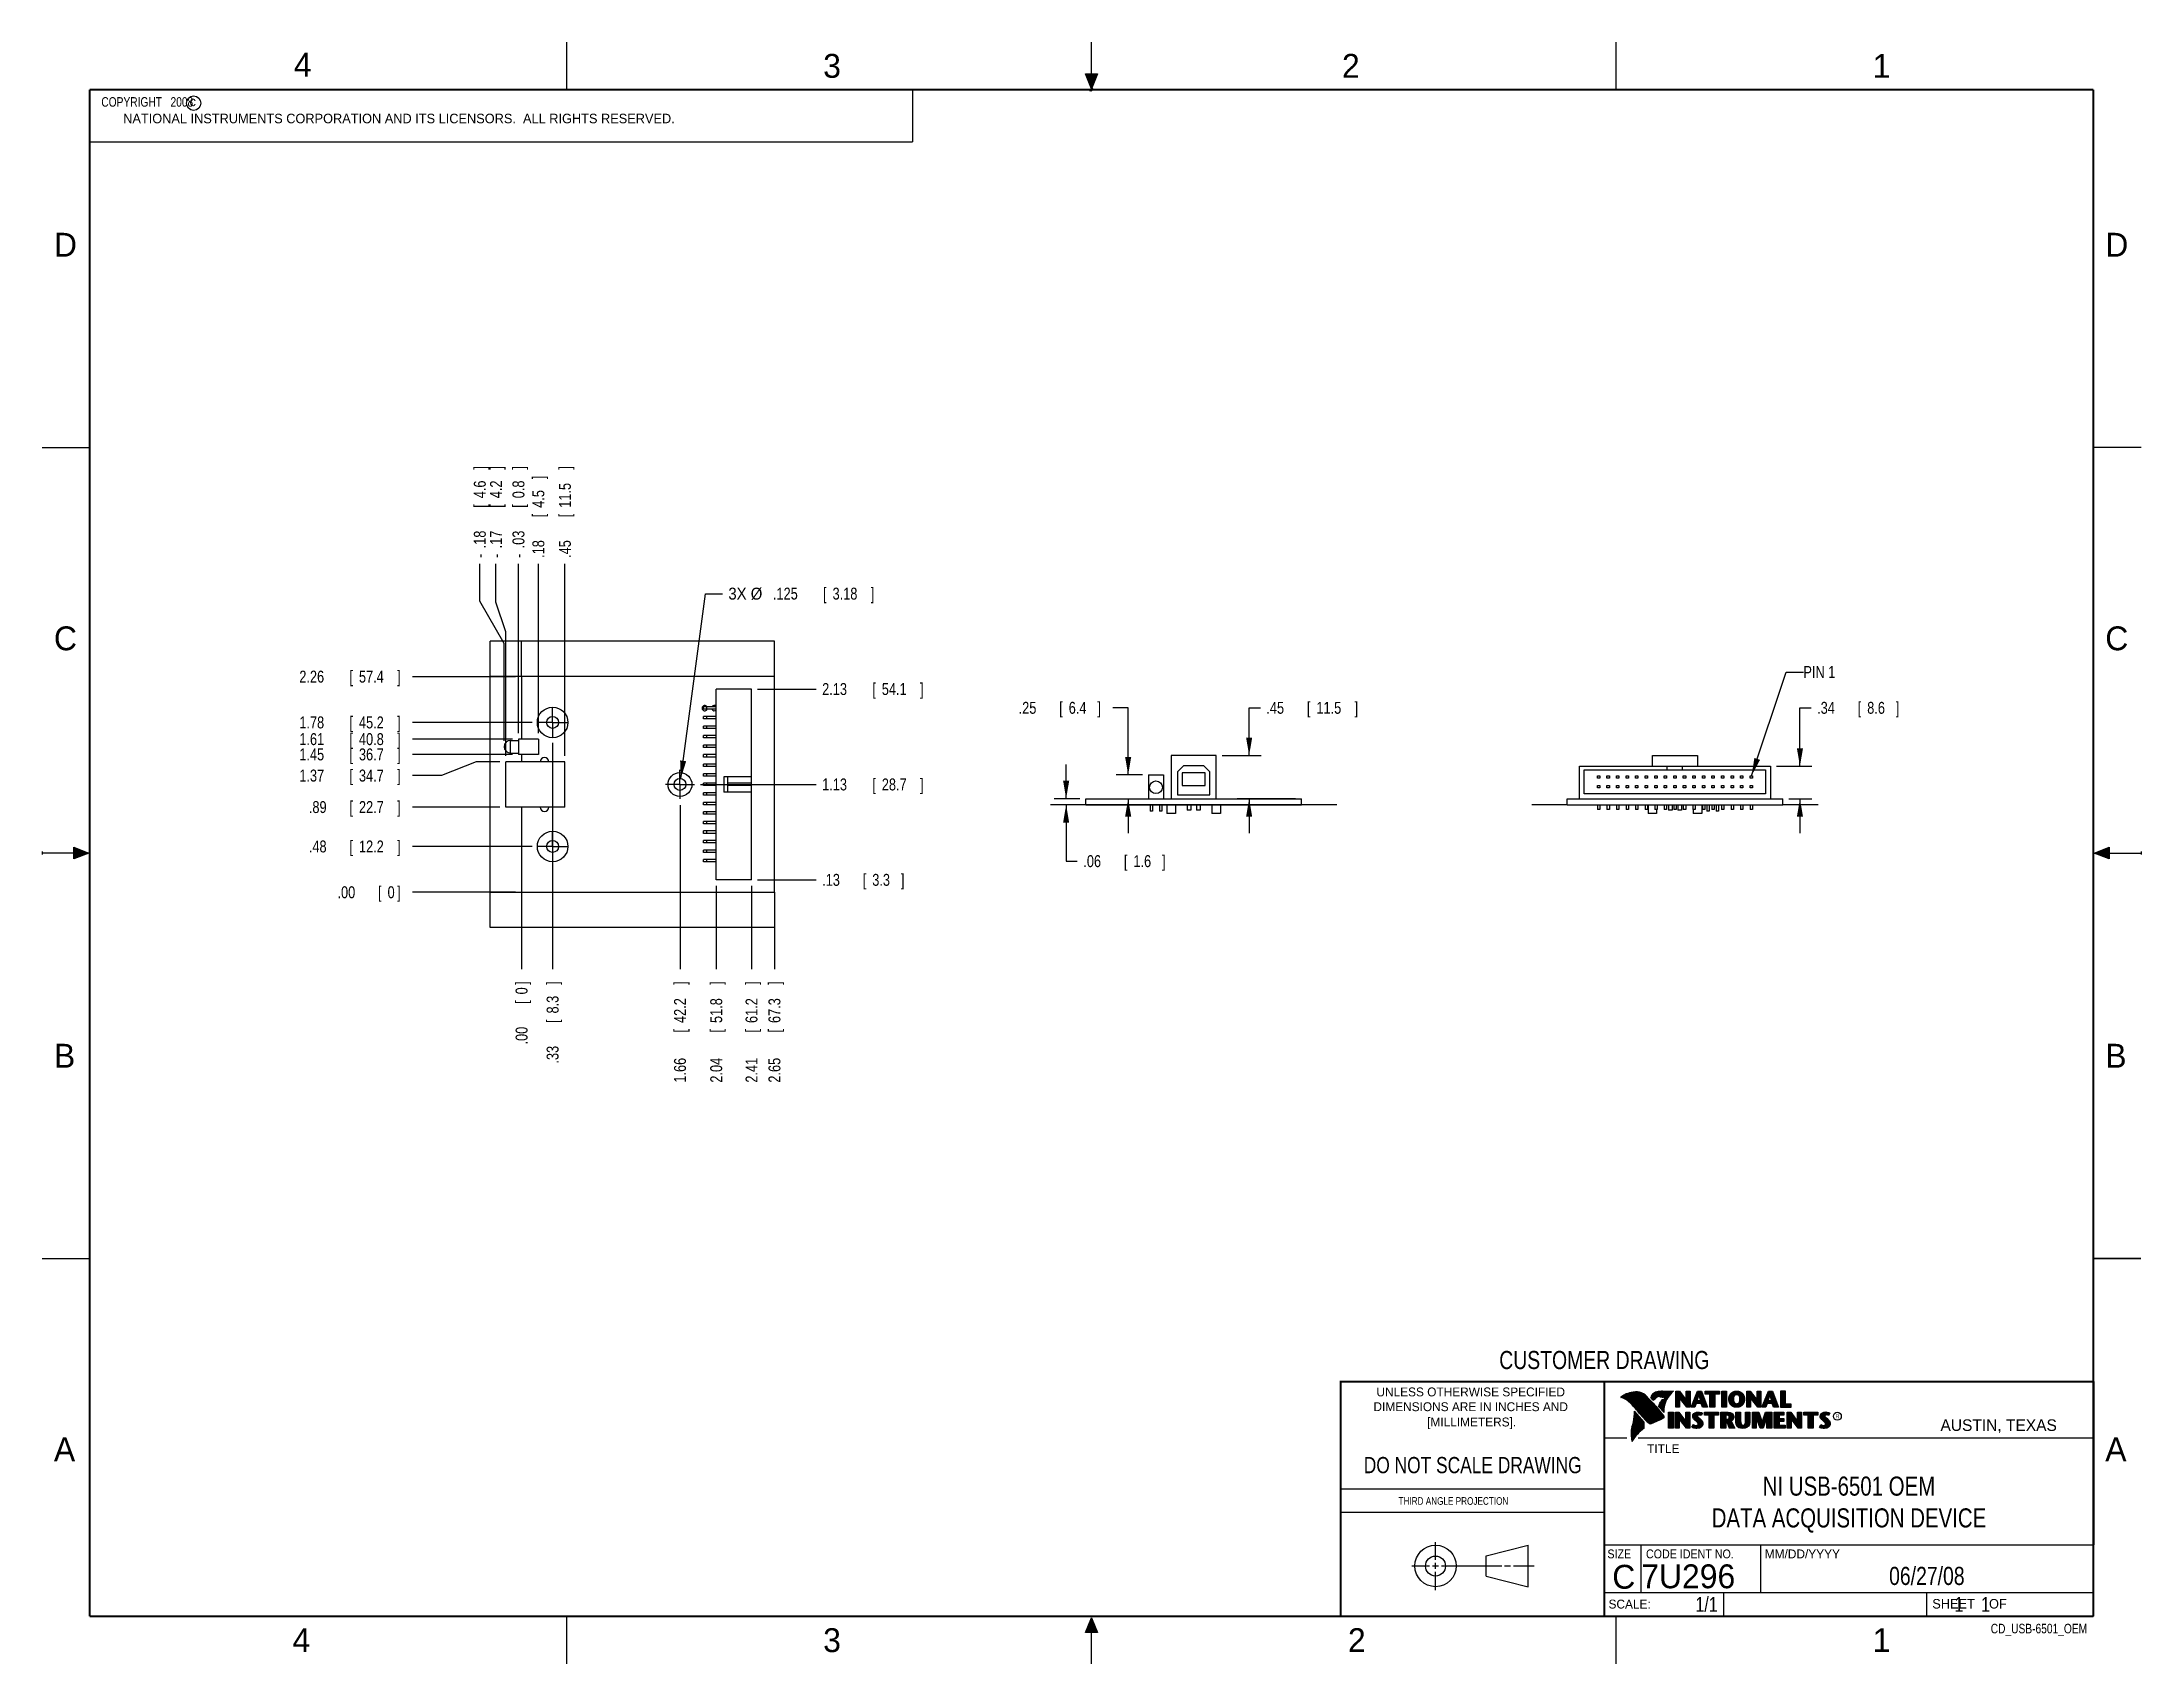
# Model space of a CAD drawing. Header units: inches. Extents: x 0 to 22, y 0 to 17.
import ezdxf
from ezdxf.enums import TextEntityAlignment as Align

# ---------------------------------------------------------------- set-up
doc = ezdxf.new("R2010")
doc.units = ezdxf.units.IN
doc.header["$LTSCALE"] = 1.21
doc.header["$MEASUREMENT"] = 0
doc.linetypes.add('CENTER', pattern=[0.6, 0.375, -0.075, 0.075, -0.075])
doc.layers.get('0').update_dxf_attribs({"linetype": 'CONTINUOUS'})
for name, color, linetype in [('03___PRT_ALL_CURVES', 7, 'CONTINUOUS'), ('COSMETIC', 7, 'CONTINUOUS'), ('DEFAULT_1', 7, 'CENTER'), ('DETAIL', 7, 'CONTINUOUS'), ('DIMENSIONS', 7, 'CONTINUOUS')]:
    doc.layers.add(name, color=color, linetype=linetype)
doc.styles.get("Standard").update_dxf_attribs({"font": 'txt', "width": 0.8})
doc.dimstyles.new('DIMSTYLE_1', dxfattribs={"dimtxt": 0.125, "dimasz": 0.1875, "dimexe": 0.18, "dimexo": 0.0625, "dimgap": 0.09, "dimtad": 0, "dimtih": 1, "dimtoh": 1, "dimzin": 4, "dimdsep": 46, "dimtxsty": 'STANDARD', "dimblk": '_FILLED', "dimblk1": '_FILLED', "dimblk2": '_FILLED', "dimcen": 0.09, "dimadec": 0, "dimazin": 0, "dimtp": 0.01, "dimtm": 0.01, "dimtfac": 1, "dimtofl": 0, "dimtmove": 0, "dimatfit": 3, "dimldrblk": '_FILLED', "dimfxl": 1, "dimtolj": 1, "dimtzin": 4, "dimarcsym": 0})
doc.dimstyles.new('DIMSTYLE_2', dxfattribs={"dimtxt": 0.125, "dimasz": 0.1875, "dimexe": 0.18, "dimexo": 0.0625, "dimgap": 0.09, "dimtad": 0, "dimtih": 1, "dimtoh": 1, "dimzin": 4, "dimdsep": 46, "dimtxsty": 'STANDARD', "dimblk": '_FILLED', "dimblk1": '_FILLED', "dimblk2": '_FILLED', "dimcen": 0.09, "dimadec": 0, "dimazin": 0, "dimtp": 0.01, "dimtm": 0.01, "dimtfac": 1, "dimtofl": 0, "dimtmove": 0, "dimatfit": 3, "dimldrblk": '_FILLED', "dimfxl": 1, "dimtolj": 1, "dimtzin": 4, "dimarcsym": 0})
doc.dimstyles.new('DIMSTYLE_3', dxfattribs={"dimtxt": 0.125, "dimasz": 0.1875, "dimexe": 0.18, "dimexo": 0.0625, "dimgap": 0.09, "dimtad": 0, "dimtih": 1, "dimtoh": 1, "dimdec": 3, "dimzin": 4, "dimdsep": 46, "dimtxsty": 'STANDARD', "dimblk": '_FILLED', "dimblk1": '_FILLED', "dimblk2": '_FILLED', "dimcen": 0.09, "dimadec": 0, "dimazin": 0, "dimtp": 0.001, "dimtm": 0.001, "dimtfac": 1, "dimtdec": 3, "dimtofl": 0, "dimtmove": 0, "dimatfit": 3, "dimldrblk": '_FILLED', "dimfxl": 1, "dimtolj": 1, "dimtzin": 4, "dimarcsym": 0})

msp = doc.modelspace()

# ---------------------------------------------------------------- texts
at = {"color": 2, "linetype": 'CONTINUOUS'}
for s, height, p in [('4', 0.25, (2.64, 16.6369)), ('3', 0.25, (8.1875, 16.625)), ('2', 0.25, (13.625, 16.625)), ('1', 0.25, (19.1875, 16.625)), ('c', 0.1, (1.5463, 16.328)), ('NATIONAL INSTRUMENTS CORPORATION AND ITS LICENSORS.  ALL RIGHTS RESERVED.', 0.1, (0.851, 16.1482)), ('D', 0.25, (0.125, 14.75)), ('D', 0.25, (21.625, 14.75)), ('C', 0.25, (0.125, 10.625)), ('C', 0.25, (21.625, 10.625)), ('B', 0.25, (0.125, 6.25)), ('B', 0.25, (21.625, 6.25)), ('R', 0.0418, (18.7972, 2.5749)), ('AUSTIN, TEXAS', 0.121576, (19.898, 2.4426)), ('A', 0.25, (0.125, 2.125)), ('TITLE', 0.093, (16.8235, 2.21)), ('A', 0.25, (21.625, 2.125)), ('MM/DD/YYYY', 0.093, (18.0565, 1.1072)), ('SCALE:', 0.093, (16.4187, 0.5815)), ('SHEET    OF', 0.1, (19.8121, 0.5815)), ('4', 0.25, (2.625, 0.125)), ('3', 0.25, (8.1875, 0.125)), ('2', 0.25, (13.6875, 0.125)), ('1', 0.25, (19.1875, 0.125))]:
    msp.add_text(s, height=height, dxfattribs=at).set_placement(p)
at = {"color": 7, "linetype": 'CONTINUOUS', "width": 0.8}
for s, height, p in [('CUSTOMER DRAWING', 0.19, (16.3742, 3.0911)), ('DO NOT SCALE DRAWING', 0.17, (14.9953, 1.9998))]:
    msp.add_text(s, height=height, dxfattribs=at).set_placement(p, align=Align.CENTER)
at = {"color": 2, "linetype": 'CONTINUOUS'}
for s, p in [('UNLESS OTHERWISE SPECIFIED', (14.9742, 2.8049)), ('DIMENSIONS ARE IN INCHES AND', (14.9742, 2.6501)), ('[MILLIMETERS].', (14.9844, 2.4899))]:
    msp.add_text(s, height=0.093, dxfattribs=at).set_placement(p, align=Align.CENTER)
for s, height, width, p in [('THIRD ANGLE PROJECTION', 0.08, 0.8, (14.2178, 1.6686)), ('SIZE', 0.093, 0.9, (16.407, 1.1072)), ('CODE IDENT NO.', 0.093, 0.9, (16.8114, 1.1072))]:
    msp.add_text(s, height=height, dxfattribs=dict(at, width=width)).set_placement(p)
at = {"color": 7, "linetype": 'CONTINUOUS'}
msp.add_text('C', height=0.25, dxfattribs=at).set_placement((16.5785, 0.7893), align=Align.CENTER)
msp.add_text('7U296', height=0.25, dxfattribs=at).set_placement((16.7614, 0.7941))
at = {"color": 7, "linetype": 'CONTINUOUS', "width": 0.8}
msp.add_text('1/1', height=0.15625, dxfattribs=at).set_placement((17.5623, 0.5469), align=Align.RIGHT)
at = {"color": 2, "linetype": 'CONTINUOUS', "width": 0.8}
msp.add_text('CD_USB-6501_OEM', height=0.1, dxfattribs=at).set_placement((21.4352, 0.3213), align=Align.RIGHT)
at = {"color": 2, "linetype": 'CONTINUOUS', "insert": (0.5624, 16.4219), "char_height": 0.1, "width": 1.44, "attachment_point": 1}
msp.add_mtext('  COPYRIGHT   2008', dxfattribs=at)
at = {"color": 7, "linetype": 'CONTINUOUS'}
for s, insert, char_height, width, attachment_point in [('NI USB-6501 OEM\\PDATA ACQUISITION DEVICE', (18.9387, 1.9646), 0.2, 3.68, 2), ('06/27/08 ', (19.755, 1.0181), 0.19, 1.368, 2), ('     1    1', (19.8125, 0.7031), 0.15625, 1.375, 1)]:
    msp.add_mtext(s, dxfattribs=dict(at, insert=insert, char_height=char_height, width=width, attachment_point=attachment_point))
at = {"layer": 'DETAIL', "color": 2, "linetype": 'CONTINUOUS', "width": 0.8}
msp.add_text('PIN 1', height=0.125, dxfattribs=at).set_placement((18.4615, 10.3345))

# ---------------------------------------------------------------- blocks, each defined once
blk = doc.blocks.new('*D0')
at = {"layer": 'DIMENSIONS', "color": 2, "linetype": 'CONTINUOUS'}
blk.add_line((4.964, 10.348), (3.884, 10.348), dxfattribs=at)
at = {"layer": 'DIMENSIONS', "color": 2, "linetype": 'CONTINUOUS', "width": 0.8}
for s, p in [('2.26', (2.697, 10.286)), ('[', (3.222, 10.286)), ('57.4', (3.322, 10.286)), (']', (3.722, 10.286))]:
    blk.add_text(s, height=0.125, dxfattribs=at).set_placement(p)
blk = doc.blocks.new('_FILLED')
at = {"color": 0, "linetype": 'BYBLOCK'}
blk.add_solid([(0, 0), (-1, 0.17), (-1, -0.17)], dxfattribs=at)
blk = doc.blocks.new('*D1')
at = {"layer": 'DIMENSIONS', "color": 2, "linetype": 'CONTINUOUS'}
blk.add_line((7.677, 8.026), (7.677, 7.281), dxfattribs=at)
at = {"layer": 'DIMENSIONS', "color": 2, "linetype": 'CONTINUOUS', "width": 0.8}
for s, p in [(']', (7.739, 7.118)), ('67.3', (7.739, 6.718)), ('[', (7.739, 6.618)), ('2.65', (7.739, 6.093))]:
    blk.add_text(s, height=0.125, rotation=90, dxfattribs=at).set_placement(p)
blk = doc.blocks.new('*D2')
at = {"layer": 'DIMENSIONS', "color": 2, "linetype": 'CONTINUOUS'}
blk.add_line((5.027, 8.026), (5.027, 7.281), dxfattribs=at)
at = {"layer": 'DIMENSIONS', "color": 2, "linetype": 'CONTINUOUS', "width": 0.8}
for s, p in [(']', (5.089, 7.118)), ('0', (5.089, 7.018)), ('[', (5.089, 6.918)), ('.00', (5.089, 6.493))]:
    blk.add_text(s, height=0.125, rotation=90, dxfattribs=at).set_placement(p)
blk = doc.blocks.new('*D3')
at = {"layer": 'DIMENSIONS', "color": 2, "linetype": 'CONTINUOUS'}
blk.add_line((4.964, 8.088), (3.884, 8.088), dxfattribs=at)
at = {"layer": 'DIMENSIONS', "color": 2, "linetype": 'CONTINUOUS', "width": 0.8}
for s, p in [('.00', (3.097, 8.026)), ('[', (3.522, 8.026)), ('0', (3.622, 8.026)), (']', (3.722, 8.026))]:
    blk.add_text(s, height=0.125, dxfattribs=at).set_placement(p)
blk = doc.blocks.new('*D4')
at = {"layer": 'DIMENSIONS', "color": 2, "linetype": 'CONTINUOUS'}
blk.add_line((5.137, 8.568), (3.884, 8.568), dxfattribs=at)
at = {"layer": 'DIMENSIONS', "color": 2, "linetype": 'CONTINUOUS', "width": 0.8}
for s, p in [('.48', (2.797, 8.506)), ('[', (3.222, 8.506)), ('12.2', (3.322, 8.506)), (']', (3.722, 8.506))]:
    blk.add_text(s, height=0.125, dxfattribs=at).set_placement(p)
blk = doc.blocks.new('*D5')
at = {"layer": 'DIMENSIONS', "color": 2, "linetype": 'CONTINUOUS'}
blk.add_line((4.799, 8.981), (3.884, 8.981), dxfattribs=at)
at = {"layer": 'DIMENSIONS', "color": 2, "linetype": 'CONTINUOUS', "width": 0.8}
for s, p in [('.89', (2.797, 8.919)), ('[', (3.222, 8.919)), ('22.7', (3.322, 8.919)), (']', (3.722, 8.919))]:
    blk.add_text(s, height=0.125, dxfattribs=at).set_placement(p)
blk = doc.blocks.new('*D6')
at = {"layer": 'DIMENSIONS', "color": 2, "linetype": 'CONTINUOUS'}
for p, q in [((4.187, 9.312), (3.884, 9.312)), ((4.55, 9.455), (4.187, 9.312)), ((4.799, 9.455), (4.55, 9.455))]:
    blk.add_line(p, q, dxfattribs=at)
at = {"layer": 'DIMENSIONS', "color": 2, "linetype": 'CONTINUOUS', "width": 0.8}
for s, p in [('1.37', (2.697, 9.249)), ('[', (3.222, 9.249)), ('34.7', (3.322, 9.249)), (']', (3.722, 9.249))]:
    blk.add_text(s, height=0.125, dxfattribs=at).set_placement(p)
blk = doc.blocks.new('*D7')
at = {"layer": 'DIMENSIONS', "color": 2, "linetype": 'CONTINUOUS'}
blk.add_line((4.931, 9.533), (3.884, 9.533), dxfattribs=at)
at = {"layer": 'DIMENSIONS', "color": 2, "linetype": 'CONTINUOUS', "width": 0.8}
for s, p in [('1.45', (2.697, 9.471)), ('[', (3.222, 9.471)), ('36.7', (3.322, 9.471)), (']', (3.722, 9.471))]:
    blk.add_text(s, height=0.125, dxfattribs=at).set_placement(p)
blk = doc.blocks.new('*D8')
at = {"layer": 'DIMENSIONS', "color": 2, "linetype": 'CONTINUOUS'}
blk.add_line((4.931, 9.693), (3.884, 9.693), dxfattribs=at)
at = {"layer": 'DIMENSIONS', "color": 2, "linetype": 'CONTINUOUS', "width": 0.8}
for s, p in [('1.61', (2.697, 9.631)), ('[', (3.222, 9.631)), ('40.8', (3.322, 9.631)), (']', (3.722, 9.631))]:
    blk.add_text(s, height=0.125, dxfattribs=at).set_placement(p)
blk = doc.blocks.new('*D9')
at = {"layer": 'DIMENSIONS', "color": 2, "linetype": 'CONTINUOUS'}
blk.add_line((5.137, 9.868), (3.884, 9.868), dxfattribs=at)
at = {"layer": 'DIMENSIONS', "color": 2, "linetype": 'CONTINUOUS', "width": 0.8}
for s, p in [('1.78', (2.697, 9.806)), ('[', (3.222, 9.806)), ('45.2', (3.322, 9.806)), (']', (3.722, 9.806))]:
    blk.add_text(s, height=0.125, dxfattribs=at).set_placement(p)
blk = doc.blocks.new('*D10')
at = {"layer": 'DIMENSIONS', "color": 2, "linetype": 'CONTINUOUS'}
blk.add_line((7.499, 8.218), (8.114, 8.218), dxfattribs=at)
at = {"layer": 'DIMENSIONS', "color": 2, "linetype": 'CONTINUOUS', "width": 0.8}
for s, p in [('.13', (8.177, 8.156)), ('[', (8.602, 8.156)), ('3.3', (8.702, 8.156)), (']', (9.002, 8.156))]:
    blk.add_text(s, height=0.125, dxfattribs=at).set_placement(p)
blk = doc.blocks.new('*D11')
at = {"layer": 'DIMENSIONS', "color": 2, "linetype": 'CONTINUOUS'}
blk.add_line((6.902, 9.218), (8.114, 9.218), dxfattribs=at)
at = {"layer": 'DIMENSIONS', "color": 2, "linetype": 'CONTINUOUS', "width": 0.8}
for s, p in [('1.13', (8.177, 9.156)), ('[', (8.702, 9.156)), ('28.7', (8.802, 9.156)), (']', (9.202, 9.156))]:
    blk.add_text(s, height=0.125, dxfattribs=at).set_placement(p)
blk = doc.blocks.new('*D12')
at = {"layer": 'DIMENSIONS', "color": 2, "linetype": 'CONTINUOUS'}
blk.add_line((7.499, 10.218), (8.114, 10.218), dxfattribs=at)
at = {"layer": 'DIMENSIONS', "color": 2, "linetype": 'CONTINUOUS', "width": 0.8}
for s, p in [('2.13', (8.177, 10.156)), ('[', (8.702, 10.156)), ('54.1', (8.802, 10.156)), (']', (9.202, 10.156))]:
    blk.add_text(s, height=0.125, dxfattribs=at).set_placement(p)
blk = doc.blocks.new('*D13')
at = {"layer": 'DIMENSIONS', "color": 2, "linetype": 'CONTINUOUS'}
blk.add_line((5.352, 9.653), (5.352, 7.281), dxfattribs=at)
at = {"layer": 'DIMENSIONS', "color": 2, "linetype": 'CONTINUOUS', "width": 0.8}
for s, p in [(']', (5.414, 7.118)), ('8.3', (5.414, 6.818)), ('[', (5.414, 6.718)), ('.33', (5.414, 6.293))]:
    blk.add_text(s, height=0.125, rotation=90, dxfattribs=at).set_placement(p)
blk = doc.blocks.new('*D14')
at = {"layer": 'DIMENSIONS', "color": 2, "linetype": 'CONTINUOUS'}
blk.add_line((6.687, 9.003), (6.687, 7.281), dxfattribs=at)
at = {"layer": 'DIMENSIONS', "color": 2, "linetype": 'CONTINUOUS', "width": 0.8}
for s, p in [(']', (6.749, 7.118)), ('42.2', (6.749, 6.718)), ('[', (6.749, 6.618)), ('1.66', (6.749, 6.093))]:
    blk.add_text(s, height=0.125, rotation=90, dxfattribs=at).set_placement(p)
blk = doc.blocks.new('*D15')
at = {"layer": 'DIMENSIONS', "color": 2, "linetype": 'CONTINUOUS'}
blk.add_line((7.067, 8.156), (7.067, 7.281), dxfattribs=at)
at = {"layer": 'DIMENSIONS', "color": 2, "linetype": 'CONTINUOUS', "width": 0.8}
for s, p in [(']', (7.129, 7.118)), ('51.8', (7.129, 6.718)), ('[', (7.129, 6.618)), ('2.04', (7.129, 6.093))]:
    blk.add_text(s, height=0.125, rotation=90, dxfattribs=at).set_placement(p)
blk = doc.blocks.new('*D16')
at = {"layer": 'DIMENSIONS', "color": 2, "linetype": 'CONTINUOUS'}
blk.add_line((7.437, 8.156), (7.437, 7.281), dxfattribs=at)
at = {"layer": 'DIMENSIONS', "color": 2, "linetype": 'CONTINUOUS', "width": 0.8}
for s, p in [(']', (7.499, 7.118)), ('61.2', (7.499, 6.718)), ('[', (7.499, 6.618)), ('2.41', (7.499, 6.093))]:
    blk.add_text(s, height=0.125, rotation=90, dxfattribs=at).set_placement(p)
blk = doc.blocks.new('*D17')
at = {"layer": 'DIMENSIONS', "color": 2, "linetype": 'CONTINUOUS'}
for p, q in [((4.758, 11.13), (4.758, 11.531)), ((4.862, 10.817), (4.758, 11.13)), ((4.862, 9.518), (4.862, 10.817))]:
    blk.add_line(p, q, dxfattribs=at)
at = {"layer": 'DIMENSIONS', "color": 2, "linetype": 'CONTINUOUS', "width": 0.8}
for s, p in [(']', (4.821, 12.518)), ('4.2', (4.821, 12.218)), ('[', (4.821, 12.118)), ('.17', (4.821, 11.693)), ('-', (4.821, 11.593))]:
    blk.add_text(s, height=0.125, rotation=90, dxfattribs=at).set_placement(p)
blk = doc.blocks.new('*D18')
at = {"layer": 'DIMENSIONS', "color": 2, "linetype": 'CONTINUOUS'}
blk.add_line((4.994, 9.756), (4.994, 11.531), dxfattribs=at)
at = {"layer": 'DIMENSIONS', "color": 2, "linetype": 'CONTINUOUS', "width": 0.8}
for s, p in [(']', (5.056, 12.518)), ('0.8', (5.056, 12.218)), ('[', (5.056, 12.118)), ('.03', (5.056, 11.693)), ('-', (5.056, 11.593))]:
    blk.add_text(s, height=0.125, rotation=90, dxfattribs=at).set_placement(p)
blk = doc.blocks.new('*D19')
at = {"layer": 'DIMENSIONS', "color": 2, "linetype": 'CONTINUOUS'}
for p, q in [((4.588, 11.138), (4.588, 11.531)), ((4.844, 10.696), (4.588, 11.138)), ((4.844, 9.676), (4.844, 10.696))]:
    blk.add_line(p, q, dxfattribs=at)
at = {"layer": 'DIMENSIONS', "color": 2, "linetype": 'CONTINUOUS', "width": 0.8}
for s, p in [(']', (4.651, 12.518)), ('4.6', (4.651, 12.218)), ('[', (4.651, 12.118)), ('.18', (4.651, 11.693)), ('-', (4.651, 11.593))]:
    blk.add_text(s, height=0.125, rotation=90, dxfattribs=at).set_placement(p)
blk = doc.blocks.new('*D20')
at = {"layer": 'DIMENSIONS', "color": 2, "linetype": 'CONTINUOUS'}
blk.add_line((5.203, 9.756), (5.203, 11.531), dxfattribs=at)
at = {"layer": 'DIMENSIONS', "color": 2, "linetype": 'CONTINUOUS', "width": 0.8}
for s, p in [(']', (5.265, 12.418)), ('4.5', (5.265, 12.118)), ('[', (5.265, 12.018)), ('.18', (5.265, 11.593))]:
    blk.add_text(s, height=0.125, rotation=90, dxfattribs=at).set_placement(p)
blk = doc.blocks.new('*D21')
at = {"layer": 'DIMENSIONS', "color": 2, "linetype": 'CONTINUOUS'}
blk.add_line((5.481, 9.518), (5.481, 11.531), dxfattribs=at)
at = {"layer": 'DIMENSIONS', "color": 2, "linetype": 'CONTINUOUS', "width": 0.8}
for s, p in [(']', (5.543, 12.518)), ('11.5', (5.543, 12.118)), ('[', (5.543, 12.018)), ('.45', (5.543, 11.593))]:
    blk.add_text(s, height=0.125, rotation=90, dxfattribs=at).set_placement(p)
blk = doc.blocks.new('*D22')
at = {"layer": 'DIMENSIONS', "color": 2, "linetype": 'CONTINUOUS'}
for p, q in [((10.734, 9.069), (10.734, 9.429)), ((10.878, 9.069), (10.609, 9.069)), ((10.878, 9.006), (10.609, 9.006)), ((10.734, 9.006), (10.734, 8.415)), ((10.734, 8.415), (10.851, 8.415))]:
    blk.add_line(p, q, dxfattribs=at)
at = {"layer": 'DIMENSIONS', "color": 2, "linetype": 'CONTINUOUS', "xscale": 0.1875, "yscale": 0.1875, "zscale": 0.1875}
for p, rotation in [((10.734, 9.069), 270), ((10.734, 9.006), 90)]:
    blk.add_blockref('_FILLED', p, dxfattribs=dict(at, rotation=rotation))
at = {"layer": 'DIMENSIONS', "color": 2, "linetype": 'CONTINUOUS', "width": 0.8}
for s, p in [('.06', (10.914, 8.352)), ('[', (11.339, 8.352)), ('1.6', (11.439, 8.352)), (']', (11.739, 8.352))]:
    blk.add_text(s, height=0.125, dxfattribs=at).set_placement(p)
blk = doc.blocks.new('*D23')
at = {"layer": 'DIMENSIONS', "color": 2, "linetype": 'CONTINUOUS'}
for p, q in [((11.384, 10.022), (11.223, 10.022)), ((11.384, 9.319), (11.384, 10.022)), ((11.533, 9.319), (11.259, 9.319)), ((11.003, 9.069), (11.509, 9.069)), ((11.384, 9.069), (11.384, 8.709))]:
    blk.add_line(p, q, dxfattribs=at)
at = {"layer": 'DIMENSIONS', "color": 2, "linetype": 'CONTINUOUS', "xscale": 0.1875, "yscale": 0.1875, "zscale": 0.1875}
for p, rotation in [((11.384, 9.319), 270), ((11.384, 9.069), 90)]:
    blk.add_blockref('_FILLED', p, dxfattribs=dict(at, rotation=rotation))
at = {"layer": 'DIMENSIONS', "color": 2, "linetype": 'CONTINUOUS', "width": 0.8}
for s, p in [('.25', (10.236, 9.959)), ('[', (10.661, 9.959)), ('6.4', (10.761, 9.959)), (']', (11.061, 9.959))]:
    blk.add_text(s, height=0.125, dxfattribs=at).set_placement(p)
blk = doc.blocks.new('*D24')
at = {"layer": 'DIMENSIONS', "color": 2, "linetype": 'CONTINUOUS'}
for p, q in [((12.652, 9.522), (12.652, 10.022)), ((12.652, 10.022), (12.77, 10.022)), ((12.37, 9.522), (12.777, 9.522)), ((13.138, 9.069), (12.527, 9.069)), ((12.652, 9.069), (12.652, 8.709))]:
    blk.add_line(p, q, dxfattribs=at)
at = {"layer": 'DIMENSIONS', "color": 2, "linetype": 'CONTINUOUS', "xscale": 0.1875, "yscale": 0.1875, "zscale": 0.1875}
for p, rotation in [((12.652, 9.522), 270), ((12.652, 9.069), 90)]:
    blk.add_blockref('_FILLED', p, dxfattribs=dict(at, rotation=rotation))
at = {"layer": 'DIMENSIONS', "color": 2, "linetype": 'CONTINUOUS', "width": 0.8}
for s, p in [('.45', (12.832, 9.959)), ('[', (13.257, 9.959)), ('11.5', (13.357, 9.959)), (']', (13.757, 9.959))]:
    blk.add_text(s, height=0.125, dxfattribs=at).set_placement(p)
blk = doc.blocks.new('*D25')
at = {"layer": 'DIMENSIONS', "color": 2, "linetype": 'CONTINUOUS'}
for p, q in [((18.425, 9.409), (18.425, 10.022)), ((18.425, 10.022), (18.542, 10.022)), ((18.178, 9.409), (18.55, 9.409)), ((18.308, 9.069), (18.55, 9.069)), ((18.425, 9.069), (18.425, 8.709))]:
    blk.add_line(p, q, dxfattribs=at)
at = {"layer": 'DIMENSIONS', "color": 2, "linetype": 'CONTINUOUS', "xscale": 0.1875, "yscale": 0.1875, "zscale": 0.1875}
for p, rotation in [((18.425, 9.409), 270), ((18.425, 9.069), 90)]:
    blk.add_blockref('_FILLED', p, dxfattribs=dict(at, rotation=rotation))
at = {"layer": 'DIMENSIONS', "color": 2, "linetype": 'CONTINUOUS', "width": 0.8}
for s, p in [('.34', (18.605, 9.959)), ('[', (19.03, 9.959)), ('8.6', (19.13, 9.959)), (']', (19.43, 9.959))]:
    blk.add_text(s, height=0.125, dxfattribs=at).set_placement(p)
blk = doc.blocks.new('*D26')
at = {"layer": 'DIMENSIONS', "color": 2, "linetype": 'CONTINUOUS'}
for p, q in [((6.695, 9.28), (6.953, 11.218)), ((6.953, 11.218), (7.132, 11.218))]:
    blk.add_line(p, q, dxfattribs=at)
at = {"layer": 'DIMENSIONS', "color": 2, "linetype": 'CONTINUOUS', "xscale": 0.1875, "yscale": 0.1875, "zscale": 0.1875, "rotation": 262.413037}
blk.add_blockref('_FILLED', (6.695, 9.28), dxfattribs=at)
at = {"layer": 'DIMENSIONS', "color": 2, "linetype": 'CONTINUOUS'}
for s, width, p in [('3X %%c', 0.933333, (7.194, 11.156)), ('.125', 0.8, (7.661, 11.156)), ('[', 0.8, (8.186, 11.156)), ('3.18', 0.8, (8.286, 11.156)), (']', 0.8, (8.686, 11.156))]:
    blk.add_text(s, height=0.125, dxfattribs=dict(at, width=width)).set_placement(p)

# ---------------------------------------------------------------- dimensions: what is measured, and where the dimension line sits
at = {"layer": 'DIMENSIONS', "color": 2, "linetype": 'CONTINUOUS'}
for feature_location, offset, dtype, origin, picture, middle in [((4.8437, 9.676), (-0.2553, 1.855), 0, (5.0267, 9.6135), '*D19', (4.5884, 12.106)), ((4.8617, 9.518), (-0.1035, 2.013), 0, (5.0267, 9.4555), '*D17', (4.7583, 12.106)), ((4.9937, 9.756), (0, 1.775), 1, (5.0267, 9.6935), '*D18', (4.9937, 12.106))]:
    dim = msp.add_ordinate_dim(feature_location=feature_location, offset=offset, dtype=dtype, origin=origin, text='-<>', dimstyle='DIMSTYLE_1', dxfattribs=at)
    dim.commit()
    dim.dimension.update_dxf_attribs({"geometry": picture, "text_midpoint": middle})
for feature_location, offset, dtype, origin, picture, middle in [((5.4807, 9.518), (0, 2.013), 1, (5.0267, 9.4555), '*D21', (5.4807, 12.106)), ((5.2027, 9.756), (0, 1.775), 1, (5.0267, 9.6935), '*D20', (5.2027, 12.056)), ((4.9642, 10.3485), (-1.08, 0), 0, (5.0267, 8.0885), '*D0', (3.2592, 10.3485)), ((7.4992, 10.2185), (0.615, 0), 0, (7.4367, 8.0885), '*D12', (8.7392, 10.2185)), ((5.1367, 9.8685), (-1.2525, 0), 0, (5.1992, 8.0885), '*D9', (3.2592, 9.8685)), ((4.9312362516, 9.6934683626), (-1.047, 0), 0, (4.9937362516, 8.0884683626), '*D8', (3.2592362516, 9.6934683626)), ((5.3517362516, 9.6534683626), (0, -2.3725), 1, (5.0267362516, 9.7159683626), '*D13', (5.3517362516, 6.7559683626)), ((4.9312362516, 9.5334683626), (-1.047, 0), 0, (4.9937362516, 8.0884683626), '*D7', (3.2592362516, 9.5334683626)), ((4.7992, 9.4555), (-0.915, -0.1438), 0, (4.8617, 8.0885), '*D6', (3.2592, 9.3116)), ((6.9017, 9.2185), (1.2125, 0), 0, (6.8392, 8.0885), '*D11', (8.7392, 9.2185)), ((4.7992, 8.9815), (-0.915, 0), 0, (4.8617, 8.0885), '*D5', (3.3092, 8.9815)), ((6.6867, 9.0035), (0, -1.7225), 1, (5.0267, 9.066), '*D14', (6.6867, 6.656)), ((5.1367, 8.5685), (-1.2525, 0), 0, (5.1992, 8.0885), '*D4', (3.3092, 8.5685)), ((4.9642362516, 8.0884683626), (-1.08, 0), 0, (5.0267362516, 8.0884683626), '*D3', (3.4592362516, 8.0884683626)), ((7.0667, 8.156), (0, -0.875), 1, (5.0267, 8.2185), '*D15', (7.0667, 6.656)), ((7.4367, 8.156), (0, -0.875), 1, (5.0267, 8.2185), '*D16', (7.4367, 6.656)), ((7.4992, 8.2185), (0.615, 0), 0, (7.4367, 8.0885), '*D10', (8.6392, 8.2185)), ((5.0267362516, 8.0259683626), (0, -0.745), 1, (5.0267362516, 8.0884683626), '*D2', (5.0267362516, 6.8559683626)), ((7.6767, 8.026), (0, -0.745), 1, (5.0267, 8.0885), '*D1', (7.6767, 6.656))]:
    dim = msp.add_ordinate_dim(feature_location=feature_location, offset=offset, dtype=dtype, origin=origin, dimstyle='DIMSTYLE_1', dxfattribs=at)
    dim.commit()
    dim.dimension.update_dxf_attribs({"geometry": picture, "text_midpoint": middle})
dim = msp.add_diameter_dim_2p(p1=(6.695, 9.2804), p2=(6.6785, 9.1565), text='3X <>', dimstyle='DIMSTYLE_3', dxfattribs=at)
dim.commit()
dim.dimension.update_dxf_attribs({"geometry": '*D26', "text_midpoint": (7.9901, 11.2185), "dimtype": 163})
for base, p1, p2, angle, picture, middle in [((11.3842, 9.319), (11.003, 9.069), (11.533, 9.319), 90, '*D23', (10.6982, 10.022)), ((12.6522, 9.069), (12.37, 9.522), (13.138, 9.069), 270, '*D24', (13.3447, 10.022)), ((18.4246, 9.069), (18.1775, 9.409), (18.5496, 9.069), 270, '*D25', (19.0671, 10.022)), ((10.7335, 9.069), (10.878, 9.006), (10.878, 9.069), 90, '*D22', (11.376, 8.415))]:
    dim = msp.add_linear_dim(base=base, p1=p1, p2=p2, angle=angle, dimstyle='DIMSTYLE_2', dxfattribs=at)
    dim.commit()
    dim.dimension.update_dxf_attribs({"geometry": picture, "text_midpoint": middle, "dimtype": 160})

# ---------------------------------------------------------------- hatches: boundary and pattern name
at = {"linetype": 'CONTINUOUS'}
for points in [[(11, 16.51), (10.9375, 16.6663), (11.0625, 16.6663)], [(0.3337, 8.5625), (0.49, 8.5), (0.3337, 8.4375)], [(21.6663, 8.5625), (21.6663, 8.4375), (21.51, 8.5)], [(10.9375, 0.3287), (11, 0.485), (11.0625, 0.3287)]]:
    msp.add_hatch(color=2, dxfattribs=at).paths.add_polyline_path(points)

# ---------------------------------------------------------------- linework, layer by layer
at = {"color": 2, "linetype": 'CONTINUOUS'}
for p, q in [((5.5, 16.5), (5.5, 17)), ((11, 16.485), (11, 17)), ((16.5, 16.5), (16.5, 17)), ((11, 16.51), (10.9375, 16.6663)), ((10.9375, 16.6663), (11.0625, 16.6663)), ((11.015, 16.515), (10.985, 16.485)), ((10.985, 16.485), (11, 16.515)), ((11.0625, 16.6663), (11, 16.51)), ((11, 16.485), (11.015, 16.515)), ((0.4999, 16.5), (9.1249, 16.5)), ((0.4999, 16.5), (0.4999, 15.9531)), ((9.1249, 16.5), (9.1249, 15.9531)), ((0.4999, 15.9531), (9.1249, 15.9531)), ((0, 12.75), (0.5, 12.75)), ((22, 12.75), (21.5, 12.75)), ((0, 8.515), (0, 8.485)), ((0.49, 8.5), (0, 8.5)), ((0.3337, 8.4375), (0.3337, 8.5625)), ((0.3337, 8.5625), (0.49, 8.5)), ((0.49, 8.5), (0.3337, 8.4375)), ((21.51, 8.5), (21.6663, 8.5625)), ((21.51, 8.5), (22, 8.5)), ((21.6663, 8.4375), (21.51, 8.5)), ((21.6663, 8.5625), (21.6663, 8.4375)), ((22, 8.515), (22, 8.485)), ((0, 4.25), (0.5, 4.25)), ((16.3737, 2.9596), (21.5037, 2.9596)), ((16.3737, 2.9596), (16.3737, 1.2496)), ((16.375, 2.96), (21.5, 2.96)), ((21.5037, 2.9596), (21.5037, 1.2496)), ((16.5578, 2.796), (16.5578, 2.7989)), ((16.5646, 2.7936), (16.5646, 2.8033)), ((16.5714, 2.7909), (16.5714, 2.8075)), ((16.5782, 2.788), (16.5782, 2.8116)), ((16.5851, 2.7849), (16.5851, 2.8154)), ((16.5919, 2.7815), (16.5919, 2.819)), ((16.5987, 2.7778), (16.5987, 2.8221)), ((16.6055, 2.7738), (16.6055, 2.8249)), ((16.6124, 2.7696), (16.6124, 2.8276)), ((16.6192, 2.765), (16.6192, 2.8301)), ((16.626, 2.7601), (16.626, 2.8325)), ((16.6329, 2.7549), (16.6329, 2.8347)), ((16.6397, 2.7492), (16.6397, 2.8367)), ((16.6465, 2.7431), (16.6465, 2.8386)), ((16.6533, 2.7366), (16.6533, 2.8403)), ((16.6602, 2.7295), (16.6602, 2.8419)), ((16.667, 2.7221), (16.667, 2.8435)), ((16.6738, 2.7146), (16.6738, 2.8449)), ((16.6806, 2.707), (16.6806, 2.8459)), ((16.6875, 2.6995), (16.6875, 2.8467)), ((16.7939, 2.533), (16.6919, 2.6489)), ((16.6943, 2.6918), (16.6943, 2.8472)), ((16.7011, 2.6841), (16.7011, 2.8474)), ((16.708, 2.6764), (16.708, 2.8474)), ((16.7148, 2.6685), (16.7148, 2.847)), ((16.7216, 2.6607), (16.7216, 2.8465)), ((16.7284, 2.6527), (16.7284, 2.8456)), ((16.7353, 2.6447), (16.7353, 2.8445)), ((16.7421, 2.6366), (16.7421, 2.8431)), ((16.7489, 2.6285), (16.7489, 2.8417)), ((16.7557, 2.6204), (16.7557, 2.84)), ((16.7626, 2.6125), (16.7626, 2.8378)), ((16.7694, 2.6046), (16.7694, 2.8352)), ((16.7762, 2.5968), (16.7762, 2.8321)), ((16.7831, 2.5891), (16.7831, 2.8284)), ((16.7899, 2.5815), (16.7899, 2.8242)), ((16.7967, 2.5739), (16.7967, 2.8193)), ((16.8035, 2.5665), (16.8035, 2.8136)), ((16.8104, 2.5591), (16.8104, 2.807)), ((16.8172, 2.5519), (16.8172, 2.7996)), ((16.824, 2.5447), (16.824, 2.7924)), ((16.8308, 2.5375), (16.8308, 2.7853)), ((16.8377, 2.5314), (16.8377, 2.7781)), ((16.8445, 2.5262), (16.8445, 2.7709)), ((16.8513, 2.523), (16.8513, 2.7637)), ((16.8581, 2.5224), (16.8581, 2.7565)), ((16.8864, 2.7664), (16.8632, 2.7937)), ((16.865, 2.5241), (16.865, 2.7493)), ((16.8877, 2.7723), (16.8682, 2.7952)), ((16.8718, 2.791), (16.8718, 2.8085)), ((16.8718, 2.527), (16.8718, 2.7421)), ((16.8786, 2.783), (16.8786, 2.8206)), ((16.8786, 2.5298), (16.8786, 2.7348)), ((16.8855, 2.7749), (16.8855, 2.8281)), ((16.8855, 2.5327), (16.8855, 2.727)), ((16.8923, 2.7747), (16.8923, 2.8335)), ((16.8923, 2.5356), (16.8923, 2.7187)), ((16.8991, 2.7788), (16.8991, 2.8375)), ((16.8991, 2.5385), (16.8991, 2.7104)), ((16.9059, 2.7837), (16.9059, 2.8408)), ((16.9059, 2.5415), (16.9059, 2.7022)), ((16.9128, 2.7896), (16.9128, 2.8436)), ((16.9128, 2.5446), (16.9128, 2.6939)), ((16.9196, 2.7966), (16.9196, 2.8459)), ((16.9196, 2.5477), (16.9196, 2.6856)), ((16.9264, 2.8018), (16.9264, 2.8477)), ((16.9264, 2.5508), (16.9264, 2.6774)), ((16.9332, 2.8053), (16.9332, 2.849)), ((16.9332, 2.554), (16.9332, 2.6691)), ((16.9401, 2.8077), (16.9401, 2.8499)), ((16.9401, 2.5573), (16.9401, 2.6608)), ((16.9616, 2.6797), (16.9434, 2.7005)), ((16.9469, 2.8082), (16.9469, 2.8509)), ((16.9469, 2.5606), (16.9469, 2.6526)), ((16.9653, 2.6828), (16.9492, 2.7013)), ((16.9537, 2.8069), (16.9537, 2.8518)), ((16.9537, 2.696), (16.9537, 2.7109)), ((16.9537, 2.5639), (16.9537, 2.6443)), ((16.9606, 2.8048), (16.9606, 2.8525)), ((16.9606, 2.6882), (16.9606, 2.7266)), ((16.9674, 2.8034), (16.9674, 2.8531)), ((16.9674, 2.6802), (16.9674, 2.7444)), ((16.9742, 2.8027), (16.9742, 2.8536)), ((16.9742, 2.672), (16.9742, 2.7568)), ((16.981, 2.8023), (16.981, 2.854)), ((16.981, 2.664), (16.981, 2.7634)), ((16.9838, 2.8589), (17.0997, 2.8607)), ((16.9839, 2.8541), (17.087, 2.8557)), ((16.9879, 2.802), (16.9879, 2.8542)), ((16.9879, 2.6563), (16.9879, 2.7665)), ((16.999, 2.637), (16.9946, 2.6418)), ((16.9947, 2.8019), (16.9947, 2.8543)), ((16.9947, 2.6748), (16.9947, 2.7683)), ((17.0015, 2.8005), (17.0015, 2.8544)), ((17.0015, 2.7195), (17.0015, 2.7694)), ((17.0083, 2.7963), (17.0083, 2.8545)), ((17.0083, 2.7388), (17.0083, 2.7698)), ((17.0152, 2.755), (17.0152, 2.8546)), ((17.022, 2.7691), (17.022, 2.8547)), ((17.0288, 2.7817), (17.0288, 2.8548)), ((17.0357, 2.7931), (17.0357, 2.8549)), ((17.0425, 2.8035), (17.0425, 2.855)), ((17.0493, 2.8131), (17.0493, 2.8551)), ((17.0561, 2.822), (17.0561, 2.8552)), ((17.063, 2.8303), (17.063, 2.8553)), ((17.0698, 2.8381), (17.0698, 2.8554)), ((17.0766, 2.8454), (17.0766, 2.8555)), ((17.1243, 2.8592), (17.1609, 2.8592)), ((17.1243, 2.6915), (17.1243, 2.8592)), ((17.1637, 2.6915), (17.1243, 2.6915)), ((17.1291, 2.8543), (17.1585, 2.8543)), ((17.1291, 2.6963), (17.1291, 2.8543)), ((17.1589, 2.6963), (17.1291, 2.6963)), ((17.1381, 2.6963), (17.1381, 2.8543)), ((17.1447, 2.6963), (17.1447, 2.8543)), ((17.1514, 2.6963), (17.1514, 2.8543)), ((17.1589, 2.8042), (17.1581, 2.8543)), ((17.1585, 2.8543), (17.2383, 2.7492)), ((17.2418, 2.6963), (17.1589, 2.8042)), ((17.1589, 2.8042), (17.1589, 2.6963)), ((17.1609, 2.8592), (17.2334, 2.7636)), ((17.2395, 2.6915), (17.1637, 2.7899)), ((17.1637, 2.7899), (17.1637, 2.6915)), ((17.1648, 2.7965), (17.1648, 2.8461)), ((17.1714, 2.7879), (17.1714, 2.8373)), ((17.1781, 2.7792), (17.1781, 2.8285)), ((17.1848, 2.7705), (17.1848, 2.8197)), ((17.1915, 2.7618), (17.1915, 2.8109)), ((17.1981, 2.7531), (17.1981, 2.8021)), ((17.2048, 2.7445), (17.2048, 2.7933)), ((17.2115, 2.7358), (17.2115, 2.7845)), ((17.2182, 2.7271), (17.2182, 2.7757)), ((17.2248, 2.7184), (17.2248, 2.7669)), ((17.2315, 2.7098), (17.2315, 2.7581)), ((17.2334, 2.8592), (17.2732, 2.8592)), ((17.2334, 2.7636), (17.2334, 2.8592)), ((17.2382, 2.7011), (17.2383, 2.7492)), ((17.2383, 2.8543), (17.2684, 2.8543)), ((17.2383, 2.7492), (17.2383, 2.8543)), ((17.2732, 2.6915), (17.2395, 2.6915)), ((17.2684, 2.6963), (17.2418, 2.6963)), ((17.2449, 2.6963), (17.2449, 2.8543)), ((17.2515, 2.6963), (17.2515, 2.8543)), ((17.2582, 2.6963), (17.2582, 2.8543)), ((17.2649, 2.6963), (17.2649, 2.8543)), ((17.2684, 2.8543), (17.2684, 2.6963)), ((17.2732, 2.8592), (17.2732, 2.6915)), ((17.2831, 2.6915), (17.3516, 2.8591)), ((17.3228, 2.6915), (17.2831, 2.6915)), ((17.2903, 2.6964), (17.3548, 2.8542)), ((17.3195, 2.6964), (17.2903, 2.6964)), ((17.2983, 2.6964), (17.2983, 2.7158)), ((17.3049, 2.6964), (17.3049, 2.7322)), ((17.3116, 2.6964), (17.3116, 2.7485)), ((17.3183, 2.6964), (17.3183, 2.7648)), ((17.3356, 2.7364), (17.3195, 2.6964)), ((17.3388, 2.7316), (17.3228, 2.6915)), ((17.325, 2.7101), (17.325, 2.7812)), ((17.3316, 2.7267), (17.3316, 2.7975)), ((17.394, 2.7364), (17.3356, 2.7364)), ((17.3383, 2.7364), (17.3383, 2.8138)), ((17.3905, 2.7316), (17.3388, 2.7316)), ((17.3409, 2.7533), (17.3624, 2.8228)), ((17.389, 2.7533), (17.3409, 2.7533)), ((17.345, 2.7666), (17.345, 2.8302)), ((17.345, 2.7364), (17.345, 2.7533)), ((17.3475, 2.7581), (17.3659, 2.8179)), ((17.3827, 2.7581), (17.3475, 2.7581)), ((17.3516, 2.8591), (17.3938, 2.8591)), ((17.3517, 2.7882), (17.3517, 2.8465)), ((17.3517, 2.7364), (17.3517, 2.7533)), ((17.3548, 2.8542), (17.3905, 2.8542)), ((17.3583, 2.8098), (17.3583, 2.8542)), ((17.3583, 2.7364), (17.3583, 2.7533)), ((17.3624, 2.8228), (17.3701, 2.8228)), ((17.365, 2.8228), (17.365, 2.8542)), ((17.365, 2.7364), (17.365, 2.7533)), ((17.3659, 2.8179), (17.3664, 2.8179)), ((17.3664, 2.8179), (17.3827, 2.7581)), ((17.3701, 2.8228), (17.389, 2.7533)), ((17.3717, 2.817), (17.3717, 2.8542)), ((17.3717, 2.7364), (17.3717, 2.7533)), ((17.3784, 2.7925), (17.3784, 2.8542)), ((17.3784, 2.7364), (17.3784, 2.7533)), ((17.385, 2.7679), (17.385, 2.8542)), ((17.385, 2.7364), (17.385, 2.7533)), ((17.3905, 2.8542), (17.4504, 2.6964)), ((17.4039, 2.6915), (17.3905, 2.7316)), ((17.3917, 2.7364), (17.3917, 2.851)), ((17.3938, 2.8591), (17.4574, 2.6915)), ((17.4074, 2.6964), (17.394, 2.7364)), ((17.3984, 2.7232), (17.3984, 2.8334)), ((17.4574, 2.6915), (17.4039, 2.6915)), ((17.4051, 2.7034), (17.4051, 2.8158)), ((17.4504, 2.6964), (17.4074, 2.6964)), ((17.4118, 2.6964), (17.4118, 2.7982)), ((17.4184, 2.6964), (17.4184, 2.7806)), ((17.4251, 2.6964), (17.4251, 2.763)), ((17.4318, 2.6964), (17.4318, 2.7455)), ((17.4327, 2.8591), (17.5802, 2.8591)), ((17.4327, 2.8278), (17.4327, 2.8591)), ((17.481, 2.8278), (17.4327, 2.8278)), ((17.4375, 2.8542), (17.5753, 2.8542)), ((17.4375, 2.8327), (17.4375, 2.8542)), ((17.4859, 2.8327), (17.4375, 2.8327)), ((17.4385, 2.6964), (17.4385, 2.7279)), ((17.4451, 2.8327), (17.4451, 2.8542)), ((17.4451, 2.6964), (17.4451, 2.7103)), ((17.4518, 2.8327), (17.4518, 2.8542)), ((17.4585, 2.8327), (17.4585, 2.8542)), ((17.4652, 2.8327), (17.4652, 2.8542)), ((17.4718, 2.8327), (17.4718, 2.8542)), ((17.4785, 2.8327), (17.4785, 2.8542)), ((17.481, 2.6915), (17.481, 2.8278)), ((17.5318, 2.6915), (17.481, 2.6915)), ((17.4859, 2.8327), (17.4852, 2.8542)), ((17.4859, 2.6964), (17.4859, 2.8327)), ((17.5269, 2.6964), (17.4859, 2.6964)), ((17.4919, 2.6964), (17.4919, 2.8542)), ((17.4985, 2.6964), (17.4985, 2.8542)), ((17.5052, 2.6964), (17.5052, 2.8542)), ((17.5119, 2.6964), (17.5119, 2.8542)), ((17.5186, 2.6964), (17.5186, 2.8542)), ((17.5269, 2.8327), (17.5252, 2.8542)), ((17.5753, 2.8327), (17.5269, 2.8327)), ((17.5269, 2.8327), (17.5269, 2.6964)), ((17.5802, 2.8278), (17.5318, 2.8278)), ((17.5318, 2.8278), (17.5318, 2.6915)), ((17.5319, 2.8327), (17.5319, 2.8542)), ((17.5386, 2.8327), (17.5386, 2.8542)), ((17.5453, 2.8327), (17.5453, 2.8542)), ((17.5519, 2.8327), (17.5519, 2.8542)), ((17.5586, 2.8327), (17.5586, 2.8542)), ((17.5653, 2.8327), (17.5653, 2.8542)), ((17.572, 2.8327), (17.572, 2.8542)), ((17.5753, 2.8542), (17.5753, 2.8327)), ((17.5802, 2.8591), (17.5802, 2.8278)), ((17.6059, 2.8591), (17.6565, 2.8591)), ((17.6059, 2.6915), (17.6059, 2.8591)), ((17.6565, 2.6915), (17.6059, 2.6915)), ((17.6108, 2.8542), (17.6516, 2.8542)), ((17.6108, 2.6964), (17.6108, 2.8542)), ((17.6516, 2.6964), (17.6108, 2.6964)), ((17.6187, 2.6964), (17.6187, 2.8542)), ((17.6254, 2.6964), (17.6254, 2.8542)), ((17.632, 2.6964), (17.632, 2.8542)), ((17.6387, 2.6964), (17.6387, 2.8542)), ((17.6454, 2.6964), (17.6454, 2.8542)), ((17.6516, 2.8542), (17.6516, 2.6964)), ((17.6565, 2.8591), (17.6565, 2.6915)), ((17.6849, 2.7803), (17.6851, 2.7836)), ((17.6849, 2.7769), (17.6849, 2.7803)), ((17.6849, 2.7735), (17.6849, 2.7769)), ((17.6851, 2.7701), (17.6849, 2.7735)), ((17.6851, 2.7836), (17.6853, 2.7869)), ((17.6854, 2.7668), (17.6851, 2.7701)), ((17.6853, 2.7869), (17.6857, 2.7901)), ((17.6859, 2.7634), (17.6854, 2.7668)), ((17.6857, 2.7901), (17.6862, 2.7933)), ((17.6864, 2.76), (17.6859, 2.7634)), ((17.6862, 2.7933), (17.6868, 2.7964)), ((17.687, 2.7567), (17.6864, 2.76)), ((17.6868, 2.7964), (17.6876, 2.7995)), ((17.6878, 2.7535), (17.687, 2.7567)), ((17.6876, 2.7995), (17.6884, 2.8024)), ((17.6886, 2.7503), (17.6878, 2.7535)), ((17.6884, 2.8024), (17.6893, 2.8053)), ((17.6895, 2.7471), (17.6886, 2.7503)), ((17.6893, 2.8053), (17.6904, 2.8081)), ((17.6905, 2.7441), (17.6895, 2.7471)), ((17.6904, 2.8081), (17.6915, 2.8108)), ((17.6905, 2.7441), (17.6904, 2.8081)), ((17.6917, 2.7411), (17.6905, 2.7441)), ((17.6915, 2.8108), (17.6928, 2.8135)), ((17.6929, 2.7383), (17.6917, 2.7411)), ((17.6928, 2.8135), (17.6942, 2.8161)), ((17.6942, 2.7355), (17.6929, 2.7383)), ((17.6942, 2.8161), (17.6957, 2.8186)), ((17.6956, 2.7327), (17.6942, 2.7355)), ((17.6971, 2.7301), (17.6956, 2.7327)), ((17.6957, 2.8186), (17.6973, 2.8211)), ((17.6971, 2.7301), (17.6973, 2.8211)), ((17.6987, 2.7275), (17.6971, 2.7301)), ((17.6973, 2.8211), (17.699, 2.8236)), ((17.7003, 2.725), (17.6987, 2.7275)), ((17.699, 2.8236), (17.7008, 2.826)), ((17.7021, 2.7226), (17.7003, 2.725)), ((17.7008, 2.826), (17.7028, 2.8284)), ((17.704, 2.7203), (17.7021, 2.7226)), ((17.7028, 2.8284), (17.7048, 2.8307)), ((17.704, 2.7203), (17.7048, 2.8307)), ((17.706, 2.7181), (17.704, 2.7203)), ((17.7048, 2.8307), (17.707, 2.833)), ((17.708, 2.7159), (17.706, 2.7181)), ((17.707, 2.833), (17.7092, 2.8351)), ((17.7102, 2.7138), (17.708, 2.7159)), ((17.7092, 2.8351), (17.7114, 2.8372)), ((17.7102, 2.7138), (17.7114, 2.8372)), ((17.7124, 2.7119), (17.7102, 2.7138)), ((17.7114, 2.8372), (17.7138, 2.8392)), ((17.7147, 2.71), (17.7124, 2.7119)), ((17.7138, 2.8392), (17.7162, 2.841)), ((17.717, 2.7082), (17.7147, 2.71)), ((17.7162, 2.841), (17.7186, 2.8427)), ((17.717, 2.7082), (17.7186, 2.8427)), ((17.7195, 2.7066), (17.717, 2.7082)), ((17.7186, 2.8427), (17.721, 2.8444)), ((17.722, 2.705), (17.7195, 2.7066)), ((17.721, 2.8444), (17.7235, 2.8459)), ((17.7246, 2.7036), (17.722, 2.705)), ((17.7235, 2.8459), (17.7261, 2.8472)), ((17.7246, 2.7036), (17.7235, 2.8459)), ((17.7273, 2.7022), (17.7246, 2.7036)), ((17.7261, 2.8472), (17.7287, 2.8485)), ((17.7267, 2.7789), (17.7268, 2.7812)), ((17.7267, 2.7766), (17.7267, 2.7789)), ((17.7267, 2.7743), (17.7267, 2.7766)), ((17.7268, 2.772), (17.7267, 2.7743)), ((17.7268, 2.7812), (17.7269, 2.7835)), ((17.7269, 2.7696), (17.7268, 2.772)), ((17.7269, 2.7835), (17.727, 2.7857)), ((17.727, 2.7673), (17.7269, 2.7696)), ((17.727, 2.7857), (17.7272, 2.7879)), ((17.7272, 2.765), (17.727, 2.7673)), ((17.7272, 2.7879), (17.7274, 2.79)), ((17.7274, 2.7628), (17.7272, 2.765)), ((17.7301, 2.701), (17.7273, 2.7022)), ((17.7274, 2.79), (17.7276, 2.7921)), ((17.7277, 2.7606), (17.7274, 2.7628)), ((17.7276, 2.7921), (17.7279, 2.7941)), ((17.728, 2.7584), (17.7277, 2.7606)), ((17.7279, 2.7941), (17.7282, 2.7961)), ((17.7283, 2.7563), (17.728, 2.7584)), ((17.7282, 2.7961), (17.7286, 2.798)), ((17.7287, 2.7543), (17.7283, 2.7563)), ((17.7286, 2.798), (17.729, 2.7998)), ((17.7287, 2.8485), (17.7314, 2.8497)), ((17.7291, 2.7523), (17.7287, 2.7543)), ((17.729, 2.7998), (17.7294, 2.8016)), ((17.7295, 2.7503), (17.7291, 2.7523)), ((17.7294, 2.8016), (17.7299, 2.8034)), ((17.73, 2.7485), (17.7295, 2.7503)), ((17.7299, 2.8034), (17.7304, 2.8051)), ((17.7306, 2.7466), (17.73, 2.7485)), ((17.7301, 2.701), (17.7305, 2.7469)), ((17.733, 2.6999), (17.7301, 2.701)), ((17.7304, 2.8051), (17.7309, 2.8068)), ((17.7311, 2.7449), (17.7306, 2.7466)), ((17.7309, 2.8068), (17.7316, 2.8085)), ((17.731, 2.807), (17.7314, 2.8497)), ((17.7318, 2.7431), (17.7311, 2.7449)), ((17.7314, 2.8497), (17.7342, 2.8508)), ((17.7316, 2.8085), (17.7322, 2.8101)), ((17.7324, 2.7414), (17.7318, 2.7431)), ((17.7322, 2.8101), (17.7329, 2.8117)), ((17.7331, 2.7398), (17.7324, 2.7414)), ((17.7329, 2.8117), (17.7337, 2.8133)), ((17.736, 2.6989), (17.733, 2.6999)), ((17.7339, 2.7382), (17.7331, 2.7398)), ((17.7337, 2.8133), (17.7345, 2.8149)), ((17.7347, 2.7366), (17.7339, 2.7382)), ((17.7342, 2.8508), (17.737, 2.8517)), ((17.7345, 2.8149), (17.7354, 2.8164)), ((17.7355, 2.7351), (17.7347, 2.7366)), ((17.7354, 2.8164), (17.7364, 2.8178)), ((17.7365, 2.7337), (17.7355, 2.7351)), ((17.7391, 2.698), (17.736, 2.6989)), ((17.7364, 2.8178), (17.7374, 2.8192)), ((17.7374, 2.7323), (17.7365, 2.7337)), ((17.737, 2.8517), (17.7399, 2.8526)), ((17.7374, 2.8193), (17.737, 2.8517)), ((17.7374, 2.8192), (17.7384, 2.8206)), ((17.7385, 2.7309), (17.7374, 2.7323)), ((17.7384, 2.8206), (17.7395, 2.8218)), ((17.7388, 2.698), (17.7384, 2.7309)), ((17.7396, 2.7296), (17.7385, 2.7309)), ((17.7423, 2.6972), (17.7391, 2.698)), ((17.7395, 2.8218), (17.7407, 2.823)), ((17.7408, 2.7283), (17.7396, 2.7296)), ((17.7399, 2.8526), (17.7429, 2.8534)), ((17.7407, 2.823), (17.742, 2.8241)), ((17.742, 2.7272), (17.7408, 2.7283)), ((17.742, 2.8241), (17.7432, 2.8252)), ((17.7433, 2.7261), (17.742, 2.7272)), ((17.7456, 2.6966), (17.7423, 2.6972)), ((17.7429, 2.8534), (17.7459, 2.8541)), ((17.7432, 2.8252), (17.7446, 2.8261)), ((17.7446, 2.725), (17.7433, 2.7261)), ((17.7446, 2.8261), (17.746, 2.827)), ((17.746, 2.7241), (17.7446, 2.725)), ((17.7455, 2.8267), (17.7455, 2.854)), ((17.7455, 2.6966), (17.7455, 2.7244)), ((17.7489, 2.696), (17.7456, 2.6966)), ((17.7459, 2.8541), (17.749, 2.8546)), ((17.746, 2.827), (17.7474, 2.8278)), ((17.7475, 2.7232), (17.746, 2.7241)), ((17.7474, 2.8278), (17.7488, 2.8285)), ((17.749, 2.7224), (17.7475, 2.7232)), ((17.7488, 2.8285), (17.7503, 2.8291)), ((17.7523, 2.6956), (17.7489, 2.696)), ((17.749, 2.8546), (17.7522, 2.8551)), ((17.7506, 2.7217), (17.749, 2.7224)), ((17.7503, 2.8291), (17.7519, 2.8297)), ((17.7522, 2.7212), (17.7506, 2.7217)), ((17.7519, 2.8297), (17.7535, 2.8301)), ((17.7522, 2.8551), (17.7553, 2.8554)), ((17.7522, 2.8298), (17.7522, 2.8551)), ((17.7538, 2.7207), (17.7522, 2.7212)), ((17.7522, 2.6956), (17.7522, 2.7212)), ((17.7557, 2.6953), (17.7523, 2.6956)), ((17.7535, 2.8301), (17.7551, 2.8305)), ((17.7555, 2.7203), (17.7538, 2.7207)), ((17.7551, 2.8305), (17.7567, 2.8308)), ((17.7553, 2.8554), (17.7585, 2.8556)), ((17.7572, 2.72), (17.7555, 2.7203)), ((17.7591, 2.6952), (17.7557, 2.6953)), ((17.7567, 2.8308), (17.7584, 2.8311)), ((17.7589, 2.7198), (17.7572, 2.72)), ((17.7584, 2.8311), (17.7601, 2.8312)), ((17.7585, 2.8556), (17.7616, 2.8557)), ((17.7589, 2.8311), (17.7589, 2.8556)), ((17.7606, 2.7197), (17.7589, 2.7198)), ((17.7589, 2.6952), (17.7589, 2.7198)), ((17.7625, 2.6951), (17.7591, 2.6952)), ((17.7601, 2.8312), (17.7618, 2.8312)), ((17.7624, 2.7198), (17.7606, 2.7197)), ((17.7616, 2.8557), (17.7648, 2.8556)), ((17.7618, 2.8312), (17.7636, 2.8311)), ((17.7641, 2.7199), (17.7624, 2.7198)), ((17.7659, 2.6952), (17.7625, 2.6951)), ((17.7636, 2.8311), (17.7653, 2.831)), ((17.7658, 2.7201), (17.7641, 2.7199)), ((17.7648, 2.8556), (17.768, 2.8555)), ((17.7653, 2.831), (17.767, 2.8307)), ((17.7655, 2.6952), (17.7659, 2.7201)), ((17.7675, 2.7204), (17.7658, 2.7201)), ((17.7692, 2.6953), (17.7659, 2.6952)), ((17.767, 2.8307), (17.7686, 2.8304)), ((17.7692, 2.7208), (17.7675, 2.7204)), ((17.7676, 2.8306), (17.768, 2.8555)), ((17.768, 2.8555), (17.7711, 2.8552)), ((17.7686, 2.8304), (17.7703, 2.83)), ((17.7709, 2.7213), (17.7692, 2.7208)), ((17.7724, 2.6956), (17.7692, 2.6953)), ((17.7703, 2.83), (17.7719, 2.8295)), ((17.7725, 2.7218), (17.7709, 2.7213)), ((17.7711, 2.8552), (17.7742, 2.8548)), ((17.7719, 2.8295), (17.7734, 2.8289)), ((17.7722, 2.6956), (17.7725, 2.7218)), ((17.7756, 2.6961), (17.7724, 2.6956)), ((17.7741, 2.7224), (17.7725, 2.7218)), ((17.7734, 2.8289), (17.775, 2.8283)), ((17.7739, 2.8287), (17.7742, 2.8548)), ((17.7756, 2.7231), (17.7741, 2.7224)), ((17.7742, 2.8548), (17.7773, 2.8542)), ((17.775, 2.8283), (17.7764, 2.8276)), ((17.7771, 2.7238), (17.7756, 2.7231)), ((17.7788, 2.6966), (17.7756, 2.6961)), ((17.7764, 2.8276), (17.7778, 2.8268)), ((17.7785, 2.7246), (17.7771, 2.7238)), ((17.7773, 2.8542), (17.7804, 2.8536)), ((17.7778, 2.8268), (17.7792, 2.826)), ((17.7798, 2.7255), (17.7785, 2.7246)), ((17.7819, 2.6972), (17.7788, 2.6966)), ((17.7789, 2.6966), (17.7792, 2.7251)), ((17.7792, 2.826), (17.7805, 2.8251)), ((17.7811, 2.7265), (17.7798, 2.7255)), ((17.7801, 2.8254), (17.7804, 2.8536)), ((17.7804, 2.8536), (17.7834, 2.8528)), ((17.7805, 2.8251), (17.7817, 2.8242)), ((17.7824, 2.7276), (17.7811, 2.7265)), ((17.7817, 2.8242), (17.7829, 2.8232)), ((17.785, 2.698), (17.7819, 2.6972)), ((17.7835, 2.7287), (17.7824, 2.7276)), ((17.7829, 2.8232), (17.784, 2.8221)), ((17.7834, 2.8528), (17.7864, 2.8519)), ((17.7846, 2.7299), (17.7835, 2.7287)), ((17.784, 2.8221), (17.785, 2.821)), ((17.7857, 2.7312), (17.7846, 2.7299)), ((17.785, 2.821), (17.786, 2.8198)), ((17.788, 2.6989), (17.785, 2.698)), ((17.7867, 2.7326), (17.7857, 2.7312)), ((17.786, 2.8198), (17.7869, 2.8186)), ((17.7864, 2.8519), (17.7893, 2.8509)), ((17.7867, 2.8189), (17.7864, 2.8519)), ((17.7876, 2.734), (17.7867, 2.7326)), ((17.7869, 2.8186), (17.7878, 2.8173)), ((17.7884, 2.7354), (17.7876, 2.734)), ((17.788, 2.6989), (17.7876, 2.734)), ((17.7878, 2.8173), (17.7886, 2.816)), ((17.791, 2.7), (17.788, 2.6989)), ((17.7892, 2.7369), (17.7884, 2.7354)), ((17.7886, 2.816), (17.7894, 2.8146)), ((17.79, 2.7385), (17.7892, 2.7369)), ((17.7893, 2.8509), (17.7922, 2.8498)), ((17.7894, 2.8146), (17.7901, 2.8132)), ((17.7907, 2.7401), (17.79, 2.7385)), ((17.7901, 2.8132), (17.7908, 2.8116)), ((17.7914, 2.7417), (17.7907, 2.7401)), ((17.7908, 2.8116), (17.7914, 2.8101)), ((17.7939, 2.7012), (17.791, 2.7)), ((17.7914, 2.8101), (17.7921, 2.8084)), ((17.792, 2.7434), (17.7914, 2.7417)), ((17.7926, 2.7451), (17.792, 2.7434)), ((17.7921, 2.8084), (17.7927, 2.8067)), ((17.7922, 2.8498), (17.795, 2.8486)), ((17.7927, 2.8065), (17.7922, 2.8498)), ((17.7932, 2.7469), (17.7926, 2.7451)), ((17.7927, 2.8067), (17.7932, 2.8048)), ((17.7932, 2.8048), (17.7938, 2.8029)), ((17.7938, 2.7487), (17.7932, 2.7469)), ((17.7939, 2.7012), (17.7934, 2.7475)), ((17.7938, 2.8029), (17.7943, 2.801)), ((17.7943, 2.7506), (17.7938, 2.7487)), ((17.7968, 2.7025), (17.7939, 2.7012)), ((17.7943, 2.801), (17.7948, 2.799)), ((17.7947, 2.7525), (17.7943, 2.7506)), ((17.7952, 2.7545), (17.7947, 2.7525)), ((17.7948, 2.799), (17.7952, 2.7969)), ((17.795, 2.8486), (17.7977, 2.8472)), ((17.7952, 2.7969), (17.7956, 2.7947)), ((17.7956, 2.7565), (17.7952, 2.7545)), ((17.7956, 2.7947), (17.7959, 2.7925)), ((17.7959, 2.7586), (17.7956, 2.7565)), ((17.7959, 2.7925), (17.7962, 2.7903)), ((17.7962, 2.7608), (17.7959, 2.7586)), ((17.7962, 2.7903), (17.7964, 2.7881)), ((17.7965, 2.7629), (17.7962, 2.7608)), ((17.7964, 2.7881), (17.7966, 2.7858)), ((17.7967, 2.7652), (17.7965, 2.7629)), ((17.7966, 2.7858), (17.7968, 2.7835)), ((17.7968, 2.7674), (17.7967, 2.7652)), ((17.7968, 2.7835), (17.7969, 2.7812)), ((17.7969, 2.7697), (17.7968, 2.7674)), ((17.7995, 2.7039), (17.7968, 2.7025)), ((17.7969, 2.7812), (17.797, 2.7789)), ((17.797, 2.7719), (17.7969, 2.7697)), ((17.797, 2.7789), (17.797, 2.7765)), ((17.797, 2.7765), (17.797, 2.7742)), ((17.797, 2.7742), (17.797, 2.7719)), ((17.7977, 2.8472), (17.8004, 2.8458)), ((17.7995, 2.7039), (17.8004, 2.8458)), ((17.8023, 2.7054), (17.7995, 2.7039)), ((17.8004, 2.8458), (17.8031, 2.8443)), ((17.8049, 2.707), (17.8023, 2.7054)), ((17.8031, 2.8443), (17.8056, 2.8426)), ((17.8074, 2.7088), (17.8049, 2.707)), ((17.8056, 2.8426), (17.8081, 2.8409)), ((17.8074, 2.7088), (17.8081, 2.8409)), ((17.8098, 2.7106), (17.8074, 2.7088)), ((17.8081, 2.8409), (17.8105, 2.839)), ((17.8121, 2.7125), (17.8098, 2.7106)), ((17.8105, 2.839), (17.8128, 2.8371)), ((17.8143, 2.7145), (17.8121, 2.7125)), ((17.8128, 2.8371), (17.815, 2.8351)), ((17.8143, 2.7145), (17.8128, 2.8371)), ((17.8164, 2.7166), (17.8143, 2.7145)), ((17.815, 2.8351), (17.8171, 2.833)), ((17.8184, 2.7188), (17.8164, 2.7166)), ((17.8171, 2.833), (17.8192, 2.8308)), ((17.8203, 2.721), (17.8184, 2.7188)), ((17.8192, 2.8308), (17.8211, 2.8285)), ((17.8203, 2.721), (17.8211, 2.8285)), ((17.8221, 2.7234), (17.8203, 2.721)), ((17.8211, 2.8285), (17.823, 2.8262)), ((17.8239, 2.7258), (17.8221, 2.7234)), ((17.823, 2.8262), (17.8247, 2.8238)), ((17.8255, 2.7283), (17.8239, 2.7258)), ((17.8247, 2.8238), (17.8264, 2.8214)), ((17.8271, 2.7309), (17.8255, 2.7283)), ((17.8264, 2.8214), (17.8279, 2.8189)), ((17.8271, 2.7309), (17.8279, 2.8189)), ((17.8286, 2.7335), (17.8271, 2.7309)), ((17.8279, 2.8189), (17.8294, 2.8163)), ((17.83, 2.7362), (17.8286, 2.7335)), ((17.8294, 2.8163), (17.8307, 2.8137)), ((17.8313, 2.7389), (17.83, 2.7362)), ((17.8307, 2.8137), (17.8319, 2.811)), ((17.8325, 2.7417), (17.8313, 2.7389)), ((17.8319, 2.811), (17.8331, 2.8082)), ((17.8336, 2.7446), (17.8325, 2.7417)), ((17.8331, 2.8082), (17.8341, 2.8053)), ((17.8347, 2.7475), (17.8336, 2.7446)), ((17.8341, 2.8053), (17.835, 2.8024)), ((17.8347, 2.7475), (17.8341, 2.8053)), ((17.8356, 2.7505), (17.8347, 2.7475)), ((17.835, 2.8024), (17.8359, 2.7993)), ((17.8364, 2.7535), (17.8356, 2.7505)), ((17.8359, 2.7993), (17.8366, 2.7961)), ((17.837, 2.7566), (17.8364, 2.7535)), ((17.8366, 2.7961), (17.8373, 2.7929)), ((17.8376, 2.7598), (17.837, 2.7566)), ((17.8373, 2.7929), (17.8378, 2.7896)), ((17.8381, 2.763), (17.8376, 2.7598)), ((17.8378, 2.7896), (17.8382, 2.7863)), ((17.8385, 2.7663), (17.8381, 2.763)), ((17.8382, 2.7863), (17.8386, 2.783)), ((17.8387, 2.7696), (17.8385, 2.7663)), ((17.8386, 2.783), (17.8388, 2.7796)), ((17.8388, 2.7729), (17.8387, 2.7696)), ((17.8388, 2.7796), (17.8389, 2.7762)), ((17.8389, 2.7762), (17.8388, 2.7729)), ((17.8673, 2.8592), (17.9039, 2.8592)), ((17.8673, 2.6915), (17.8673, 2.8592)), ((17.9067, 2.6915), (17.8673, 2.6915)), ((17.8721, 2.8543), (17.9015, 2.8543)), ((17.8721, 2.6963), (17.8721, 2.8543)), ((17.9019, 2.6963), (17.8721, 2.6963)), ((17.879, 2.6963), (17.879, 2.8543)), ((17.8874, 2.6963), (17.8874, 2.8543)), ((17.8941, 2.6963), (17.8941, 2.8543)), ((17.8991, 2.8543), (17.9019, 2.8042)), ((17.9015, 2.8543), (17.9813, 2.7492)), ((17.9848, 2.6963), (17.9019, 2.8042)), ((17.9019, 2.8042), (17.9019, 2.6963)), ((17.9039, 2.8592), (17.9764, 2.7636)), ((17.9057, 2.7992), (17.9057, 2.8487)), ((17.9824, 2.6915), (17.9067, 2.7899)), ((17.9067, 2.7899), (17.9067, 2.6915)), ((17.9124, 2.7905), (17.9124, 2.8399)), ((17.9191, 2.7818), (17.9191, 2.8311)), ((17.9258, 2.7731), (17.9258, 2.8223)), ((17.9324, 2.7645), (17.9324, 2.8135)), ((17.9391, 2.7558), (17.9391, 2.8047)), ((17.9458, 2.7471), (17.9458, 2.7959)), ((17.9525, 2.7384), (17.9525, 2.7871)), ((17.9591, 2.7297), (17.9591, 2.7783)), ((17.9658, 2.7211), (17.9658, 2.7695)), ((17.9725, 2.7124), (17.9725, 2.7607)), ((17.9764, 2.8592), (18.0162, 2.8592)), ((17.9764, 2.7636), (17.9764, 2.8592)), ((17.9792, 2.7037), (17.9813, 2.7492)), ((17.9813, 2.8543), (18.0114, 2.8543)), ((17.9813, 2.7492), (17.9813, 2.8543)), ((18.0162, 2.6915), (17.9824, 2.6915)), ((18.0114, 2.6963), (17.9848, 2.6963)), ((17.9858, 2.695), (17.9858, 2.8543)), ((17.9925, 2.6963), (17.9925, 2.8543)), ((17.9992, 2.6963), (17.9992, 2.8543)), ((18.0059, 2.6963), (18.0059, 2.8543)), ((18.0114, 2.8543), (18.0114, 2.6963)), ((18.0162, 2.8592), (18.0162, 2.6915)), ((18.0262, 2.6915), (18.0946, 2.8591)), ((18.0658, 2.6915), (18.0262, 2.6915)), ((18.0334, 2.6964), (18.0979, 2.8542)), ((18.0625, 2.6964), (18.0334, 2.6964)), ((18.0392, 2.6964), (18.0392, 2.7107)), ((18.0459, 2.6964), (18.0459, 2.727)), ((18.0526, 2.6964), (18.0526, 2.7434)), ((18.0593, 2.6964), (18.0593, 2.7597)), ((18.0786, 2.7364), (18.0625, 2.6964)), ((18.0819, 2.7316), (18.0658, 2.6915)), ((18.0659, 2.7048), (18.0659, 2.776)), ((18.0726, 2.7214), (18.0726, 2.7924)), ((18.137, 2.7364), (18.0786, 2.7364)), ((18.0793, 2.7364), (18.0793, 2.8087)), ((18.1335, 2.7316), (18.0819, 2.7316)), ((18.084, 2.7533), (18.1054, 2.8228)), ((18.1321, 2.7533), (18.084, 2.7533)), ((18.086, 2.7364), (18.086, 2.825)), ((18.0905, 2.7581), (18.109, 2.8179)), ((18.1258, 2.7581), (18.0905, 2.7581)), ((18.0926, 2.7814), (18.0926, 2.8414)), ((18.0926, 2.7364), (18.0926, 2.7533)), ((18.0946, 2.8591), (18.1369, 2.8591)), ((18.0979, 2.8542), (18.1336, 2.8542)), ((18.0993, 2.803), (18.0993, 2.8542)), ((18.0993, 2.7364), (18.0993, 2.7533)), ((18.1054, 2.8228), (18.1132, 2.8228)), ((18.106, 2.8228), (18.106, 2.8542)), ((18.106, 2.7364), (18.106, 2.7533)), ((18.109, 2.8179), (18.1095, 2.8179)), ((18.1095, 2.8179), (18.1258, 2.7581)), ((18.1127, 2.8228), (18.1127, 2.8542)), ((18.1127, 2.7364), (18.1127, 2.7533)), ((18.1132, 2.8228), (18.1321, 2.7533)), ((18.1193, 2.8002), (18.1193, 2.8542)), ((18.1193, 2.7364), (18.1193, 2.7533)), ((18.126, 2.7756), (18.126, 2.8542)), ((18.126, 2.7364), (18.126, 2.7533)), ((18.1327, 2.7364), (18.1327, 2.8542)), ((18.147, 2.6915), (18.1335, 2.7316)), ((18.1336, 2.8542), (18.1935, 2.6964)), ((18.1369, 2.8591), (18.2005, 2.6915)), ((18.1505, 2.6964), (18.137, 2.7364)), ((18.1394, 2.7295), (18.1394, 2.8389)), ((18.146, 2.7096), (18.146, 2.8213)), ((18.2005, 2.6915), (18.147, 2.6915)), ((18.1935, 2.6964), (18.1505, 2.6964)), ((18.1527, 2.6964), (18.1527, 2.8038)), ((18.1594, 2.6964), (18.1594, 2.7862)), ((18.1661, 2.6964), (18.1661, 2.7686)), ((18.1727, 2.6964), (18.1727, 2.751)), ((18.1794, 2.6964), (18.1794, 2.7334)), ((18.1861, 2.6964), (18.1861, 2.7158)), ((18.272, 2.8591), (18.2214, 2.8591)), ((18.2214, 2.8591), (18.2214, 2.6915)), ((18.2214, 2.6915), (18.3332, 2.6915)), ((18.2671, 2.8542), (18.2262, 2.8542)), ((18.2262, 2.8542), (18.2262, 2.6964)), ((18.2262, 2.6964), (18.3284, 2.6964)), ((18.2328, 2.6964), (18.2328, 2.8542)), ((18.2395, 2.6964), (18.2395, 2.8542)), ((18.2462, 2.6964), (18.2462, 2.8542)), ((18.2529, 2.6964), (18.2529, 2.8542)), ((18.2595, 2.6964), (18.2595, 2.8542)), ((18.2662, 2.6964), (18.2662, 2.7179)), ((18.2671, 2.7179), (18.2671, 2.8542)), ((18.3284, 2.7179), (18.2671, 2.7179)), ((18.272, 2.7227), (18.272, 2.8591)), ((18.3332, 2.7227), (18.272, 2.7227)), ((18.2729, 2.6964), (18.2729, 2.7179)), ((18.2796, 2.6964), (18.2796, 2.7179)), ((18.2862, 2.6964), (18.2862, 2.7179)), ((18.2929, 2.6964), (18.2929, 2.7179)), ((18.2996, 2.6964), (18.2996, 2.7179)), ((18.3063, 2.6964), (18.3063, 2.7179)), ((18.3129, 2.6964), (18.3129, 2.7179)), ((18.3196, 2.6964), (18.3196, 2.7179)), ((18.3284, 2.6964), (18.3284, 2.7179)), ((18.3332, 2.6915), (18.3332, 2.7227)), ((18.6766, 2.6393), (18.695, 2.6413)), ((18.695, 2.6413), (18.7074, 2.6405)), ((16.667, 2.3482), (16.667, 2.477)), ((16.6738, 2.3584), (16.6738, 2.4982)), ((16.6806, 2.368), (16.6806, 2.52)), ((16.6875, 2.377), (16.6875, 2.5502)), ((16.6943, 2.3857), (16.6943, 2.603)), ((16.789, 2.5312), (16.6964, 2.6365)), ((16.7011, 2.3939), (16.7011, 2.6311)), ((16.708, 2.4018), (16.708, 2.6233)), ((16.7148, 2.4093), (16.7148, 2.6156)), ((16.7216, 2.4165), (16.7216, 2.6078)), ((16.7284, 2.4233), (16.7284, 2.6001)), ((16.7353, 2.4299), (16.7353, 2.5923)), ((16.7421, 2.4363), (16.7421, 2.5846)), ((16.7489, 2.4424), (16.7489, 2.5768)), ((16.7557, 2.4482), (16.7557, 2.569)), ((16.7626, 2.4538), (16.7626, 2.5613)), ((16.7694, 2.4592), (16.7694, 2.5535)), ((16.7762, 2.4644), (16.7762, 2.5458)), ((16.7831, 2.4694), (16.7831, 2.538)), ((16.788, 2.4729), (16.789, 2.5312)), ((16.7927, 2.4704), (16.7939, 2.533)), ((16.9606, 2.5673), (16.9606, 2.6361)), ((16.9674, 2.5708), (16.9674, 2.6278)), ((16.9742, 2.5743), (16.9742, 2.6195)), ((16.981, 2.5778), (16.981, 2.6113)), ((16.9879, 2.5814), (16.9879, 2.603)), ((16.9947, 2.5853), (16.9947, 2.5948)), ((17.0482, 2.6383), (17.0988, 2.6383)), ((17.0482, 2.4708), (17.0482, 2.6383)), ((17.0988, 2.4708), (17.0482, 2.4708)), ((17.0531, 2.6334), (17.0939, 2.6334)), ((17.0531, 2.4756), (17.0531, 2.6334)), ((17.0939, 2.4756), (17.0531, 2.4756)), ((17.0577, 2.4756), (17.0577, 2.6334)), ((17.0644, 2.4756), (17.0644, 2.6334)), ((17.071, 2.4756), (17.071, 2.6334)), ((17.0777, 2.4756), (17.0777, 2.6334)), ((17.0844, 2.4756), (17.0844, 2.6334)), ((17.0911, 2.4756), (17.0911, 2.6334)), ((17.0939, 2.6334), (17.0939, 2.4756)), ((17.0988, 2.6383), (17.0988, 2.4708)), ((17.1205, 2.6385), (17.1571, 2.6385)), ((17.1205, 2.4708), (17.1205, 2.6385)), ((17.1599, 2.4708), (17.1205, 2.4708)), ((17.1253, 2.6336), (17.1547, 2.6336)), ((17.1253, 2.4756), (17.1253, 2.6336)), ((17.1551, 2.4756), (17.1253, 2.4756)), ((17.1311, 2.4756), (17.1311, 2.6336)), ((17.1378, 2.4756), (17.1378, 2.6336)), ((17.1445, 2.4756), (17.1445, 2.6336)), ((17.1511, 2.4756), (17.1511, 2.6336)), ((17.1547, 2.6336), (17.2345, 2.5284)), ((17.238, 2.4756), (17.1551, 2.5834)), ((17.1551, 2.5834), (17.1551, 2.4756)), ((17.1571, 2.6385), (17.2296, 2.5429)), ((17.1578, 2.5799), (17.1578, 2.6295)), ((17.2356, 2.4708), (17.1599, 2.5692)), ((17.1599, 2.5692), (17.1599, 2.4708)), ((17.1645, 2.5712), (17.1645, 2.6207)), ((17.1712, 2.5625), (17.1712, 2.6119)), ((17.1778, 2.5539), (17.1778, 2.6031)), ((17.1845, 2.5452), (17.1845, 2.5943)), ((17.1912, 2.5365), (17.1912, 2.5855)), ((17.1979, 2.5278), (17.1979, 2.5767)), ((17.2045, 2.5192), (17.2045, 2.5679)), ((17.2112, 2.5105), (17.2112, 2.5591)), ((17.2179, 2.5018), (17.2179, 2.5503)), ((17.2246, 2.4931), (17.2246, 2.5415)), ((17.2296, 2.6385), (17.2694, 2.6385)), ((17.2296, 2.5429), (17.2296, 2.6385)), ((17.2312, 2.4844), (17.2312, 2.5327)), ((17.2345, 2.6336), (17.2646, 2.6336)), ((17.2345, 2.5284), (17.2345, 2.6336)), ((17.2694, 2.4708), (17.2356, 2.4708)), ((17.2379, 2.4756), (17.2379, 2.6336)), ((17.2646, 2.4756), (17.238, 2.4756)), ((17.2446, 2.4756), (17.2446, 2.6336)), ((17.2513, 2.4756), (17.2513, 2.6336)), ((17.2579, 2.4756), (17.2579, 2.6336)), ((17.2646, 2.6336), (17.2646, 2.4756)), ((17.2694, 2.6385), (17.2694, 2.4708)), ((17.2931, 2.483), (17.3081, 2.5106)), ((17.3026, 2.4766), (17.2931, 2.483)), ((17.2995, 2.4845), (17.3097, 2.5034)), ((17.3049, 2.4809), (17.2995, 2.4845)), ((17.3009, 2.5961), (17.3037, 2.6105)), ((17.302, 2.5852), (17.3009, 2.5961)), ((17.3058, 2.5754), (17.302, 2.5852)), ((17.3118, 2.4729), (17.3026, 2.4766)), ((17.3037, 2.6105), (17.3127, 2.6238)), ((17.3047, 2.481), (17.3047, 2.4941)), ((17.3132, 2.4775), (17.3049, 2.4809)), ((17.3058, 2.5959), (17.3083, 2.6086)), ((17.3068, 2.5863), (17.3058, 2.5959)), ((17.3109, 2.5679), (17.3058, 2.5754)), ((17.3101, 2.5777), (17.3068, 2.5863)), ((17.3081, 2.5106), (17.3144, 2.506)), ((17.3083, 2.6086), (17.3162, 2.6204)), ((17.3097, 2.5034), (17.3119, 2.5018)), ((17.3147, 2.571), (17.3101, 2.5777)), ((17.3153, 2.5636), (17.3109, 2.5679)), ((17.3113, 2.5744), (17.3113, 2.6131)), ((17.3113, 2.478), (17.3119, 2.5018)), ((17.3254, 2.47), (17.3118, 2.4729)), ((17.3119, 2.5018), (17.3189, 2.4983)), ((17.3127, 2.6238), (17.3245, 2.6324)), ((17.3262, 2.4748), (17.3132, 2.4775)), ((17.3144, 2.506), (17.3207, 2.5028)), ((17.3243, 2.5614), (17.3147, 2.571)), ((17.321, 2.5578), (17.3153, 2.5636)), ((17.3162, 2.6204), (17.3269, 2.6281)), ((17.318, 2.5677), (17.318, 2.6217)), ((17.318, 2.4765), (17.318, 2.4986)), ((17.3189, 2.4983), (17.328, 2.4952)), ((17.3207, 2.5028), (17.3291, 2.5)), ((17.3441, 2.5385), (17.321, 2.5578)), ((17.3474, 2.5421), (17.3243, 2.5614)), ((17.3245, 2.6324), (17.3412, 2.639)), ((17.3247, 2.561), (17.3247, 2.6265)), ((17.3247, 2.475), (17.3247, 2.4963)), ((17.3369, 2.4683), (17.3254, 2.47)), ((17.3373, 2.4731), (17.3262, 2.4748)), ((17.3269, 2.6281), (17.3424, 2.6343)), ((17.328, 2.4952), (17.3365, 2.4942)), ((17.3291, 2.5), (17.3366, 2.4991)), ((17.3314, 2.5555), (17.3314, 2.6299)), ((17.3314, 2.474), (17.3314, 2.4948)), ((17.3365, 2.4942), (17.3446, 2.4949)), ((17.3366, 2.4991), (17.3435, 2.4997)), ((17.3452, 2.468), (17.3369, 2.4683)), ((17.345, 2.4729), (17.3373, 2.4731)), ((17.338, 2.5499), (17.338, 2.6326)), ((17.338, 2.473), (17.338, 2.494)), ((17.3412, 2.639), (17.3596, 2.641)), ((17.3424, 2.6343), (17.3597, 2.6362)), ((17.3435, 2.4997), (17.3487, 2.5017)), ((17.3516, 2.5311), (17.3441, 2.5385)), ((17.3446, 2.4949), (17.351, 2.4974)), ((17.3466, 2.6041), (17.3447, 2.6345)), ((17.3447, 2.5443), (17.3461, 2.5993)), ((17.3447, 2.4728), (17.3447, 2.4949)), ((17.3699, 2.4761), (17.345, 2.4729)), ((17.3714, 2.4714), (17.3452, 2.468)), ((17.3466, 2.6041), (17.3461, 2.5993)), ((17.3461, 2.5993), (17.3477, 2.5922)), ((17.3497, 2.609), (17.3466, 2.6041)), ((17.3554, 2.5341), (17.3474, 2.5421)), ((17.3477, 2.5922), (17.3547, 2.5835)), ((17.3487, 2.5017), (17.3536, 2.5051)), ((17.3543, 2.6124), (17.3497, 2.609)), ((17.3513, 2.6025), (17.351, 2.5996)), ((17.351, 2.5996), (17.3521, 2.5944)), ((17.351, 2.4974), (17.3572, 2.5017)), ((17.3533, 2.6056), (17.3513, 2.6025)), ((17.3514, 2.6103), (17.3514, 2.6353)), ((17.3514, 2.5381), (17.3514, 2.5876)), ((17.3514, 2.4737), (17.3514, 2.4975)), ((17.3559, 2.5241), (17.3516, 2.5311)), ((17.3521, 2.5944), (17.3582, 2.5869)), ((17.3565, 2.6079), (17.3533, 2.6056)), ((17.3536, 2.5051), (17.3565, 2.5097)), ((17.3604, 2.6142), (17.3543, 2.6124)), ((17.3547, 2.5835), (17.3771, 2.5649)), ((17.3604, 2.5261), (17.3554, 2.5341)), ((17.3579, 2.5169), (17.3559, 2.5241)), ((17.3614, 2.6094), (17.3565, 2.6079)), ((17.3565, 2.5097), (17.3579, 2.5169)), ((17.3572, 2.5017), (17.3611, 2.5079)), ((17.3581, 2.6135), (17.3581, 2.636)), ((17.3581, 2.5298), (17.3581, 2.5807)), ((17.3581, 2.4746), (17.3581, 2.5024)), ((17.3582, 2.5869), (17.3804, 2.5685)), ((17.3596, 2.641), (17.372, 2.6402)), ((17.3597, 2.6362), (17.3713, 2.6354)), ((17.3664, 2.6148), (17.3604, 2.6142)), ((17.3629, 2.5171), (17.3604, 2.5261)), ((17.3611, 2.5079), (17.3629, 2.5171)), ((17.3665, 2.6099), (17.3614, 2.6094)), ((17.3647, 2.6146), (17.3647, 2.6358)), ((17.3647, 2.4755), (17.3647, 2.5752)), ((17.3726, 2.6145), (17.3664, 2.6148)), ((17.372, 2.6097), (17.3665, 2.6099)), ((17.3868, 2.4857), (17.3699, 2.4761)), ((17.3713, 2.6354), (17.3843, 2.6326)), ((17.3714, 2.6146), (17.3714, 2.6353)), ((17.3714, 2.4763), (17.3714, 2.5696)), ((17.3899, 2.4818), (17.3714, 2.4714)), ((17.372, 2.6402), (17.3856, 2.6373)), ((17.3807, 2.6079), (17.372, 2.6097)), ((17.3819, 2.6126), (17.3726, 2.6145)), ((17.3771, 2.5649), (17.383, 2.559)), ((17.3781, 2.6134), (17.3781, 2.6339)), ((17.3781, 2.4808), (17.3781, 2.5639)), ((17.3804, 2.5685), (17.3864, 2.5624)), ((17.3853, 2.6065), (17.3807, 2.6079)), ((17.3873, 2.6109), (17.3819, 2.6126)), ((17.383, 2.559), (17.3888, 2.5529)), ((17.3843, 2.6326), (17.3921, 2.6299)), ((17.3848, 2.6117), (17.3848, 2.6324)), ((17.3848, 2.4834), (17.3848, 2.5571)), ((17.3899, 2.6036), (17.3853, 2.6065)), ((17.3856, 2.6373), (17.3939, 2.6344)), ((17.3864, 2.5624), (17.3925, 2.5561)), ((17.3967, 2.4966), (17.3868, 2.4857)), ((17.3879, 2.6106), (17.3873, 2.6109)), ((17.3966, 2.6278), (17.3879, 2.6106)), ((17.3888, 2.5529), (17.3953, 2.5446)), ((17.4031, 2.6301), (17.3899, 2.6036)), ((17.4008, 2.4939), (17.3899, 2.4818)), ((17.3914, 2.6176), (17.3914, 2.6301)), ((17.3914, 2.4908), (17.3914, 2.5495)), ((17.3921, 2.6299), (17.3966, 2.6278)), ((17.3925, 2.5561), (17.3994, 2.5472)), ((17.3939, 2.6344), (17.4031, 2.6301)), ((17.3953, 2.5446), (17.4001, 2.535)), ((17.4016, 2.5077), (17.3967, 2.4966)), ((17.3981, 2.4982), (17.3981, 2.5389)), ((17.3994, 2.5472), (17.4046, 2.5368)), ((17.4001, 2.535), (17.4024, 2.5275)), ((17.4063, 2.5063), (17.4008, 2.4939)), ((17.4031, 2.5174), (17.4016, 2.5077)), ((17.4024, 2.5275), (17.4031, 2.5174)), ((17.4046, 2.5368), (17.4072, 2.5285)), ((17.408, 2.5172), (17.4063, 2.5063)), ((17.4072, 2.5285), (17.408, 2.5172)), ((17.4242, 2.6383), (17.5717, 2.6383)), ((17.4242, 2.607), (17.4242, 2.6383)), ((17.4726, 2.607), (17.4242, 2.607)), ((17.429, 2.6334), (17.5669, 2.6334)), ((17.429, 2.6119), (17.429, 2.6334)), ((17.4774, 2.6119), (17.429, 2.6119)), ((17.4382, 2.6119), (17.4382, 2.6334)), ((17.4448, 2.6119), (17.4448, 2.6334)), ((17.4515, 2.6119), (17.4515, 2.6334)), ((17.4582, 2.6119), (17.4582, 2.6334)), ((17.4649, 2.6119), (17.4649, 2.6334)), ((17.4716, 2.6119), (17.4716, 2.6334)), ((17.4726, 2.4708), (17.4726, 2.607)), ((17.5233, 2.4708), (17.4726, 2.4708)), ((17.4774, 2.6119), (17.4782, 2.6334)), ((17.4774, 2.4756), (17.4774, 2.6119)), ((17.5185, 2.4756), (17.4774, 2.4756)), ((17.4849, 2.4756), (17.4849, 2.6334)), ((17.4916, 2.4756), (17.4916, 2.6334)), ((17.4983, 2.4756), (17.4983, 2.6334)), ((17.5049, 2.4756), (17.5049, 2.6334)), ((17.5116, 2.4756), (17.5116, 2.6334)), ((17.5185, 2.6119), (17.5183, 2.6334)), ((17.5669, 2.6119), (17.5185, 2.6119)), ((17.5185, 2.6119), (17.5185, 2.4756)), ((17.5717, 2.607), (17.5233, 2.607)), ((17.5233, 2.607), (17.5233, 2.4708)), ((17.525, 2.6119), (17.525, 2.6334)), ((17.5316, 2.6119), (17.5316, 2.6334)), ((17.5383, 2.6119), (17.5383, 2.6334)), ((17.545, 2.6119), (17.545, 2.6334)), ((17.5517, 2.6119), (17.5517, 2.6334)), ((17.5583, 2.6119), (17.5583, 2.6334)), ((17.5669, 2.6334), (17.5669, 2.6119)), ((17.5717, 2.6383), (17.5717, 2.607)), ((17.5973, 2.6384), (17.674, 2.6384)), ((17.5973, 2.4708), (17.5973, 2.6384)), ((17.6479, 2.4708), (17.5973, 2.4708)), ((17.6021, 2.6335), (17.6737, 2.6335)), ((17.6021, 2.4756), (17.6021, 2.6335)), ((17.643, 2.4756), (17.6021, 2.4756)), ((17.6051, 2.4756), (17.6051, 2.6335)), ((17.6117, 2.4756), (17.6117, 2.6335)), ((17.6184, 2.4756), (17.6184, 2.6335)), ((17.6251, 2.4756), (17.6251, 2.6335)), ((17.6318, 2.4756), (17.6318, 2.6335)), ((17.6384, 2.4756), (17.6384, 2.6335)), ((17.643, 2.6118), (17.6451, 2.6335)), ((17.6628, 2.6118), (17.643, 2.6118)), ((17.643, 2.4756), (17.643, 2.6118)), ((17.643, 2.5608), (17.6635, 2.5608)), ((17.6642, 2.5391), (17.643, 2.5391)), ((17.6628, 2.6069), (17.6479, 2.6069)), ((17.6479, 2.6069), (17.6479, 2.5656)), ((17.6479, 2.5656), (17.6628, 2.5656)), ((17.6609, 2.5343), (17.6479, 2.5343)), ((17.6479, 2.5343), (17.6479, 2.4708)), ((17.6518, 2.6118), (17.6518, 2.6335)), ((17.6518, 2.5391), (17.6518, 2.5608)), ((17.6585, 2.6118), (17.6585, 2.6335)), ((17.6585, 2.5391), (17.6585, 2.5608)), ((17.6879, 2.4675), (17.6609, 2.5343)), ((17.6684, 2.6111), (17.6628, 2.6118)), ((17.6678, 2.6063), (17.6628, 2.6069)), ((17.6628, 2.5656), (17.6687, 2.5666)), ((17.6635, 2.5608), (17.6711, 2.5623)), ((17.6911, 2.4728), (17.6642, 2.5391)), ((17.6651, 2.6115), (17.6651, 2.6335)), ((17.6651, 2.5368), (17.6651, 2.5608)), ((17.6733, 2.6041), (17.6678, 2.6063)), ((17.6751, 2.6086), (17.6684, 2.6111)), ((17.6687, 2.5666), (17.6752, 2.5703)), ((17.6711, 2.5623), (17.6788, 2.567)), ((17.6718, 2.6098), (17.6718, 2.6335)), ((17.6718, 2.5203), (17.6718, 2.5625)), ((17.678, 2.601), (17.6733, 2.6041)), ((17.6737, 2.6335), (17.6928, 2.6316)), ((17.674, 2.6384), (17.6938, 2.6364)), ((17.6818, 2.6043), (17.6751, 2.6086)), ((17.6752, 2.5703), (17.6789, 2.5743)), ((17.6814, 2.5936), (17.678, 2.601)), ((17.6785, 2.6065), (17.6785, 2.633)), ((17.6785, 2.5038), (17.6785, 2.5667)), ((17.6788, 2.567), (17.6834, 2.5723)), ((17.6789, 2.5743), (17.6814, 2.5799)), ((17.6823, 2.5864), (17.6814, 2.5936)), ((17.6814, 2.5799), (17.6823, 2.5864)), ((17.6858, 2.5956), (17.6818, 2.6043)), ((17.6834, 2.5723), (17.6862, 2.5792)), ((17.6852, 2.4873), (17.6834, 2.5723)), ((17.6858, 2.5956), (17.6852, 2.6324)), ((17.6872, 2.5871), (17.6858, 2.5956)), ((17.6862, 2.5792), (17.6872, 2.5871)), ((17.7417, 2.4734), (17.6879, 2.4675)), ((17.7341, 2.4775), (17.6911, 2.4728)), ((17.6918, 2.4729), (17.6918, 2.6317)), ((17.6928, 2.6316), (17.7082, 2.6262)), ((17.6938, 2.6364), (17.7106, 2.6305)), ((17.7101, 2.5543), (17.6983, 2.5469)), ((17.6983, 2.5469), (17.7341, 2.4775)), ((17.6985, 2.4736), (17.6985, 2.6296)), ((17.7131, 2.5504), (17.7047, 2.5451)), ((17.7047, 2.5451), (17.7417, 2.4734)), ((17.7052, 2.5512), (17.7052, 2.6273)), ((17.7052, 2.4743), (17.7052, 2.5336)), ((17.7082, 2.6262), (17.7187, 2.6179)), ((17.7164, 2.5599), (17.7101, 2.5543)), ((17.7106, 2.6305), (17.7224, 2.6212)), ((17.7119, 2.5554), (17.7119, 2.6233)), ((17.7119, 2.4751), (17.7119, 2.5206)), ((17.7196, 2.5563), (17.7131, 2.5504)), ((17.7224, 2.5693), (17.7164, 2.5599)), ((17.7185, 2.5619), (17.7185, 2.618)), ((17.7185, 2.4758), (17.7185, 2.5077)), ((17.7187, 2.6179), (17.7256, 2.607)), ((17.7221, 2.5588), (17.7196, 2.5563)), ((17.7267, 2.5672), (17.7221, 2.5588)), ((17.7224, 2.6212), (17.7302, 2.6088)), ((17.7266, 2.5801), (17.7224, 2.5693)), ((17.7252, 2.5765), (17.7252, 2.6075)), ((17.7252, 2.4765), (17.7252, 2.4947)), ((17.7256, 2.607), (17.7281, 2.5934)), ((17.7281, 2.5934), (17.7266, 2.5801)), ((17.7314, 2.579), (17.7267, 2.5672)), ((17.7302, 2.6088), (17.733, 2.5936)), ((17.733, 2.5936), (17.7314, 2.579)), ((17.7527, 2.6384), (17.8033, 2.6384)), ((17.7527, 2.5345), (17.7527, 2.6384)), ((17.7563, 2.5096), (17.7527, 2.5345)), ((17.7666, 2.4906), (17.7563, 2.5096)), ((17.7575, 2.6335), (17.7984, 2.6335)), ((17.7575, 2.5349), (17.7575, 2.6335)), ((17.761, 2.5112), (17.7575, 2.5349)), ((17.7705, 2.4937), (17.761, 2.5112)), ((17.7653, 2.5033), (17.7653, 2.6335)), ((17.7827, 2.4766), (17.7666, 2.4906)), ((17.7852, 2.4809), (17.7705, 2.4937)), ((17.7719, 2.4924), (17.7719, 2.6335)), ((17.7786, 2.4866), (17.7786, 2.6335)), ((17.8025, 2.47), (17.7827, 2.4766)), ((17.8035, 2.4748), (17.7852, 2.4809)), ((17.7853, 2.4808), (17.7853, 2.6335)), ((17.792, 2.4787), (17.792, 2.6335)), ((17.7984, 2.6335), (17.7984, 2.5497)), ((17.7984, 2.5497), (17.7992, 2.5322)), ((17.7986, 2.4765), (17.7992, 2.5322)), ((17.7992, 2.5322), (17.8019, 2.5183)), ((17.8019, 2.5183), (17.8087, 2.5066)), ((17.8264, 2.4678), (17.8025, 2.47)), ((17.8033, 2.6384), (17.8033, 2.5499)), ((17.8033, 2.5499), (17.804, 2.5331)), ((17.8263, 2.4727), (17.8035, 2.4748)), ((17.804, 2.5331), (17.8062, 2.5206)), ((17.8053, 2.4742), (17.8053, 2.5124)), ((17.8062, 2.5206), (17.8117, 2.5104)), ((17.8087, 2.5066), (17.8182, 2.4997)), ((17.8117, 2.5104), (17.819, 2.5045)), ((17.812, 2.474), (17.812, 2.5042)), ((17.8182, 2.4997), (17.8305, 2.4979)), ((17.8187, 2.4734), (17.8187, 2.4994)), ((17.819, 2.5045), (17.8293, 2.5027)), ((17.8253, 2.4726), (17.8253, 2.4987)), ((17.849, 2.4755), (17.8263, 2.4727)), ((17.8502, 2.4708), (17.8264, 2.4678)), ((17.8293, 2.5027), (17.8381, 2.5049)), ((17.8305, 2.4979), (17.8411, 2.501)), ((17.832, 2.4734), (17.832, 2.4977)), ((17.8381, 2.5049), (17.8458, 2.5107)), ((17.8387, 2.4742), (17.8387, 2.499)), ((17.8411, 2.501), (17.8502, 2.5085)), ((17.8454, 2.4751), (17.8454, 2.5046)), ((17.8458, 2.5107), (17.8509, 2.521)), ((17.8668, 2.4823), (17.849, 2.4755)), ((17.8502, 2.5085), (17.8557, 2.5198)), ((17.8693, 2.4781), (17.8502, 2.4708)), ((17.8509, 2.521), (17.8542, 2.5342)), ((17.8521, 2.4767), (17.8521, 2.5101)), ((17.8542, 2.5342), (17.8557, 2.5499)), ((17.8557, 2.6384), (17.899, 2.6384)), ((17.8557, 2.5499), (17.8557, 2.6384)), ((17.8557, 2.5198), (17.8591, 2.5337)), ((17.8587, 2.4792), (17.8587, 2.5323)), ((17.8591, 2.5337), (17.8606, 2.5499)), ((17.8606, 2.6335), (17.8941, 2.6335)), ((17.8606, 2.5499), (17.8606, 2.6335)), ((17.8654, 2.4812), (17.8654, 2.6335)), ((17.8812, 2.4944), (17.8668, 2.4823)), ((17.885, 2.4913), (17.8693, 2.4781)), ((17.8721, 2.4868), (17.8721, 2.6335)), ((17.8788, 2.4924), (17.8788, 2.6335)), ((17.8906, 2.5123), (17.8812, 2.4944)), ((17.8953, 2.5107), (17.885, 2.4913)), ((17.8854, 2.5024), (17.8854, 2.6335)), ((17.8941, 2.5349), (17.8906, 2.5123)), ((17.8941, 2.6335), (17.8941, 2.5349)), ((17.899, 2.5345), (17.8953, 2.5107)), ((17.899, 2.6384), (17.899, 2.5345)), ((17.9264, 2.6384), (17.9949, 2.6384)), ((17.9264, 2.4708), (17.9264, 2.6384)), ((17.9662, 2.4708), (17.9264, 2.4708)), ((17.9313, 2.6335), (17.9914, 2.6335)), ((17.9313, 2.4756), (17.9313, 2.6335)), ((17.9613, 2.4756), (17.9313, 2.4756)), ((17.9388, 2.4756), (17.9388, 2.6335)), ((17.9455, 2.4756), (17.9455, 2.6335)), ((17.9522, 2.4756), (17.9522, 2.6335)), ((17.9613, 2.6167), (17.9589, 2.6335)), ((18.0108, 2.4756), (17.9613, 2.6167)), ((17.9613, 2.6167), (17.9613, 2.4756)), ((17.9655, 2.6046), (17.9655, 2.6335)), ((18.0073, 2.4708), (17.9662, 2.5882)), ((17.9662, 2.5882), (17.9662, 2.4708)), ((17.9722, 2.5856), (17.9722, 2.6335)), ((17.9789, 2.5666), (17.9789, 2.6335)), ((17.9856, 2.5475), (17.9856, 2.6335)), ((17.9914, 2.6335), (18.03, 2.52)), ((17.9922, 2.5285), (17.9922, 2.6311)), ((17.9949, 2.6384), (18.0298, 2.5355)), ((17.9989, 2.5095), (17.9989, 2.6115)), ((18.0056, 2.4904), (18.0056, 2.5918)), ((18.0394, 2.4708), (18.0073, 2.4708)), ((18.0359, 2.4756), (18.0108, 2.4756)), ((18.0123, 2.4756), (18.0123, 2.5722)), ((18.0189, 2.4756), (18.0189, 2.5525)), ((18.0256, 2.4756), (18.0256, 2.5329)), ((18.0298, 2.5355), (18.0629, 2.6384)), ((18.03, 2.52), (18.0664, 2.6335)), ((18.0323, 2.4756), (18.0323, 2.5272)), ((18.084, 2.6176), (18.0359, 2.4756)), ((18.039, 2.4845), (18.039, 2.548)), ((18.0792, 2.5882), (18.0394, 2.4708)), ((18.0456, 2.5042), (18.0456, 2.5688)), ((18.0523, 2.524), (18.0523, 2.5896)), ((18.059, 2.5437), (18.059, 2.6104)), ((18.0629, 2.6384), (18.1299, 2.6384)), ((18.0657, 2.5634), (18.0657, 2.6311)), ((18.0664, 2.6335), (18.1251, 2.6335)), ((18.0723, 2.5831), (18.0723, 2.6335)), ((18.079, 2.6028), (18.079, 2.6335)), ((18.0792, 2.4708), (18.0792, 2.5882)), ((18.1299, 2.4708), (18.0792, 2.4708)), ((18.084, 2.6176), (18.0857, 2.6335)), ((18.084, 2.4756), (18.084, 2.6176)), ((18.1251, 2.4756), (18.084, 2.4756)), ((18.0924, 2.4756), (18.0924, 2.6335)), ((18.099, 2.4756), (18.099, 2.6335)), ((18.1057, 2.4756), (18.1057, 2.6335)), ((18.1124, 2.4756), (18.1124, 2.6335)), ((18.1191, 2.4756), (18.1191, 2.6335)), ((18.1251, 2.6335), (18.1251, 2.4756)), ((18.1299, 2.6384), (18.1299, 2.4708)), ((18.1564, 2.6384), (18.2578, 2.6384)), ((18.1564, 2.4708), (18.1564, 2.6384)), ((18.2683, 2.4708), (18.1564, 2.4708)), ((18.1612, 2.6335), (18.253, 2.6335)), ((18.1612, 2.4756), (18.1612, 2.6335)), ((18.2635, 2.4756), (18.1612, 2.4756)), ((18.1658, 2.4756), (18.1658, 2.6335)), ((18.1725, 2.4756), (18.1725, 2.6335)), ((18.1791, 2.4756), (18.1791, 2.6335)), ((18.1858, 2.4756), (18.1858, 2.6335)), ((18.1925, 2.4756), (18.1925, 2.6335)), ((18.1992, 2.4756), (18.1992, 2.6335)), ((18.253, 2.6119), (18.2018, 2.6119)), ((18.2018, 2.6119), (18.2018, 2.5692)), ((18.2018, 2.5692), (18.252, 2.5692)), ((18.252, 2.5474), (18.2018, 2.5474)), ((18.2018, 2.5474), (18.2018, 2.4973)), ((18.2018, 2.4973), (18.2635, 2.4973)), ((18.2058, 2.6119), (18.2058, 2.6335)), ((18.2058, 2.5474), (18.2058, 2.5692)), ((18.2058, 2.4756), (18.2058, 2.4973)), ((18.2578, 2.6071), (18.2066, 2.6071)), ((18.2066, 2.6071), (18.2066, 2.574)), ((18.2066, 2.574), (18.2569, 2.574)), ((18.2569, 2.5425), (18.2066, 2.5425)), ((18.2066, 2.5425), (18.2066, 2.5022)), ((18.2066, 2.5022), (18.2683, 2.5022)), ((18.2125, 2.6119), (18.2125, 2.6335)), ((18.2125, 2.5474), (18.2125, 2.5692)), ((18.2125, 2.4756), (18.2125, 2.4973)), ((18.2192, 2.6119), (18.2192, 2.6335)), ((18.2192, 2.5474), (18.2192, 2.5692)), ((18.2192, 2.4756), (18.2192, 2.4973)), ((18.2259, 2.6119), (18.2259, 2.6335)), ((18.2259, 2.5474), (18.2259, 2.5692)), ((18.2259, 2.4756), (18.2259, 2.4973)), ((18.2325, 2.6119), (18.2325, 2.6335)), ((18.2325, 2.5474), (18.2325, 2.5692)), ((18.2325, 2.4756), (18.2325, 2.4973)), ((18.2392, 2.6119), (18.2392, 2.6335)), ((18.2392, 2.5474), (18.2392, 2.5692)), ((18.2392, 2.4756), (18.2392, 2.4973)), ((18.2459, 2.6119), (18.2459, 2.6335)), ((18.2459, 2.5474), (18.2459, 2.5692)), ((18.2459, 2.4756), (18.2459, 2.4973)), ((18.252, 2.5692), (18.252, 2.5474)), ((18.2526, 2.4756), (18.2526, 2.4973)), ((18.253, 2.6335), (18.253, 2.6119)), ((18.2569, 2.574), (18.2569, 2.5425)), ((18.2578, 2.6384), (18.2578, 2.6071)), ((18.2593, 2.4756), (18.2593, 2.4973)), ((18.2635, 2.4973), (18.2635, 2.4756)), ((18.2683, 2.5022), (18.2683, 2.4708)), ((18.2918, 2.6385), (18.3284, 2.6385)), ((18.2918, 2.4708), (18.2918, 2.6385)), ((18.3313, 2.4708), (18.2918, 2.4708)), ((18.2967, 2.6336), (18.326, 2.6336)), ((18.2967, 2.4756), (18.2967, 2.6336)), ((18.3264, 2.4756), (18.2967, 2.4756)), ((18.2993, 2.4756), (18.2993, 2.6336)), ((18.306, 2.4756), (18.306, 2.6336)), ((18.3127, 2.4756), (18.3127, 2.6336)), ((18.3193, 2.4756), (18.3193, 2.6336)), ((18.326, 2.6336), (18.4058, 2.5284)), ((18.3264, 2.5834), (18.326, 2.6336)), ((18.4094, 2.4756), (18.3264, 2.5834)), ((18.3264, 2.5834), (18.3264, 2.4756)), ((18.3284, 2.6385), (18.401, 2.5429)), ((18.407, 2.4708), (18.3313, 2.5692)), ((18.3313, 2.5692), (18.3313, 2.4708)), ((18.3327, 2.5753), (18.3327, 2.6248)), ((18.3394, 2.5667), (18.3394, 2.6161)), ((18.346, 2.558), (18.346, 2.6073)), ((18.3527, 2.5493), (18.3527, 2.5985)), ((18.3594, 2.5406), (18.3594, 2.5897)), ((18.3661, 2.5319), (18.3661, 2.5809)), ((18.3727, 2.5233), (18.3727, 2.5721)), ((18.3794, 2.5146), (18.3794, 2.5633)), ((18.3861, 2.5059), (18.3861, 2.5545)), ((18.3928, 2.4972), (18.3928, 2.5457)), ((18.3994, 2.4886), (18.3994, 2.5369)), ((18.401, 2.6385), (18.4408, 2.6385)), ((18.401, 2.5429), (18.401, 2.6385)), ((18.4058, 2.6336), (18.4359, 2.6336)), ((18.4058, 2.5284), (18.4058, 2.6336)), ((18.4061, 2.4799), (18.4061, 2.5281)), ((18.4408, 2.4708), (18.407, 2.4708)), ((18.4359, 2.4756), (18.4094, 2.4756)), ((18.4128, 2.4756), (18.4128, 2.6336)), ((18.4195, 2.4756), (18.4195, 2.6336)), ((18.4261, 2.4756), (18.4261, 2.6336)), ((18.4328, 2.4756), (18.4328, 2.6336)), ((18.4359, 2.6336), (18.4359, 2.4756)), ((18.4408, 2.6385), (18.4408, 2.4708)), ((18.4641, 2.6383), (18.6117, 2.6383)), ((18.4641, 2.607), (18.4641, 2.6383)), ((18.5125, 2.607), (18.4641, 2.607)), ((18.469, 2.6334), (18.6068, 2.6334)), ((18.469, 2.6119), (18.469, 2.6334)), ((18.5174, 2.6119), (18.469, 2.6119)), ((18.4729, 2.6119), (18.4729, 2.6334)), ((18.4795, 2.6119), (18.4795, 2.6334)), ((18.4862, 2.6119), (18.4862, 2.6334)), ((18.4929, 2.6119), (18.4929, 2.6334)), ((18.4996, 2.6119), (18.4996, 2.6334)), ((18.5062, 2.6119), (18.5062, 2.6334)), ((18.5125, 2.4708), (18.5125, 2.607)), ((18.5633, 2.4708), (18.5125, 2.4708)), ((18.5129, 2.6119), (18.5129, 2.6334)), ((18.5174, 2.6119), (18.5196, 2.6334)), ((18.5174, 2.4756), (18.5174, 2.6119)), ((18.5584, 2.4756), (18.5174, 2.4756)), ((18.5263, 2.4756), (18.5263, 2.6334)), ((18.5329, 2.4756), (18.5329, 2.6334)), ((18.5396, 2.4756), (18.5396, 2.6334)), ((18.5463, 2.4756), (18.5463, 2.6334)), ((18.553, 2.4756), (18.553, 2.6334)), ((18.5584, 2.6119), (18.5596, 2.6334)), ((18.6068, 2.6119), (18.5584, 2.6119)), ((18.5584, 2.6119), (18.5584, 2.4756)), ((18.6117, 2.607), (18.5633, 2.607)), ((18.5633, 2.607), (18.5633, 2.4708)), ((18.5663, 2.6119), (18.5663, 2.6334)), ((18.573, 2.6119), (18.573, 2.6334)), ((18.5797, 2.6119), (18.5797, 2.6334)), ((18.5863, 2.6119), (18.5863, 2.6334)), ((18.593, 2.6119), (18.593, 2.6334)), ((18.5997, 2.6119), (18.5997, 2.6334)), ((18.6068, 2.6334), (18.6068, 2.6119)), ((18.6117, 2.6383), (18.6117, 2.607)), ((18.6285, 2.4832), (18.6434, 2.5109)), ((18.638, 2.4769), (18.6285, 2.4832)), ((18.6348, 2.4848), (18.6451, 2.5037)), ((18.6402, 2.4812), (18.6348, 2.4848)), ((18.6362, 2.5964), (18.6391, 2.6108)), ((18.6374, 2.5855), (18.6362, 2.5964)), ((18.6411, 2.5757), (18.6374, 2.5855)), ((18.6472, 2.4732), (18.638, 2.4769)), ((18.6391, 2.6108), (18.648, 2.624)), ((18.6397, 2.4814), (18.6397, 2.4939)), ((18.6486, 2.4778), (18.6402, 2.4812)), ((18.6411, 2.5962), (18.6437, 2.6089)), ((18.6421, 2.5866), (18.6411, 2.5962)), ((18.6463, 2.5682), (18.6411, 2.5757)), ((18.6455, 2.578), (18.6421, 2.5866)), ((18.6434, 2.5109), (18.6498, 2.5063)), ((18.6437, 2.6089), (18.6516, 2.6206)), ((18.6451, 2.5037), (18.6472, 2.5021)), ((18.6501, 2.5713), (18.6455, 2.578)), ((18.6506, 2.5639), (18.6463, 2.5682)), ((18.6464, 2.5754), (18.6464, 2.613)), ((18.6464, 2.4783), (18.6472, 2.5021)), ((18.6472, 2.5021), (18.6542, 2.4986)), ((18.6607, 2.4703), (18.6472, 2.4732)), ((18.648, 2.624), (18.6599, 2.6327)), ((18.6616, 2.4751), (18.6486, 2.4778)), ((18.6498, 2.5063), (18.6561, 2.5031)), ((18.6541, 2.5673), (18.6501, 2.5713)), ((18.6564, 2.5581), (18.6506, 2.5639)), ((18.6516, 2.6206), (18.6622, 2.6284)), ((18.6531, 2.5683), (18.6531, 2.6217)), ((18.6531, 2.4769), (18.6531, 2.499)), ((18.6597, 2.5617), (18.6541, 2.5673)), ((18.6542, 2.4986), (18.6634, 2.4955)), ((18.6561, 2.5031), (18.6645, 2.5002)), ((18.6794, 2.5388), (18.6564, 2.5581)), ((18.6827, 2.5424), (18.6597, 2.5617)), ((18.6598, 2.5616), (18.6598, 2.6266)), ((18.6598, 2.4753), (18.6598, 2.4967)), ((18.6599, 2.6327), (18.6766, 2.6393)), ((18.6722, 2.4686), (18.6607, 2.4703)), ((18.6727, 2.4734), (18.6616, 2.4751)), ((18.6622, 2.6284), (18.6777, 2.6346)), ((18.6634, 2.4955), (18.6719, 2.4945)), ((18.6645, 2.5002), (18.672, 2.4994)), ((18.6664, 2.556), (18.6664, 2.6301)), ((18.6664, 2.4743), (18.6664, 2.4951)), ((18.6719, 2.4945), (18.68, 2.4952)), ((18.672, 2.4994), (18.6789, 2.4999)), ((18.6806, 2.4683), (18.6722, 2.4686)), ((18.6804, 2.4731), (18.6727, 2.4734)), ((18.6731, 2.5504), (18.6731, 2.6327)), ((18.6731, 2.4733), (18.6731, 2.4943)), ((18.6777, 2.6346), (18.6951, 2.6365)), ((18.6789, 2.4999), (18.6841, 2.502)), ((18.6869, 2.5313), (18.6794, 2.5388)), ((18.6819, 2.6044), (18.6798, 2.6348)), ((18.6798, 2.5449), (18.6815, 2.5996)), ((18.6798, 2.4731), (18.6798, 2.4951)), ((18.68, 2.4952), (18.6864, 2.4976)), ((18.7053, 2.4764), (18.6804, 2.4731)), ((18.7068, 2.4717), (18.6806, 2.4683)), ((18.6819, 2.6044), (18.6815, 2.5996)), ((18.6815, 2.5996), (18.683, 2.5925)), ((18.6851, 2.6093), (18.6819, 2.6044)), ((18.6908, 2.5344), (18.6827, 2.5424)), ((18.683, 2.5925), (18.6901, 2.5838)), ((18.6841, 2.502), (18.689, 2.5054)), ((18.6897, 2.6126), (18.6851, 2.6093)), ((18.6866, 2.6027), (18.6864, 2.5999)), ((18.6864, 2.5999), (18.6875, 2.5947)), ((18.6864, 2.4976), (18.6926, 2.502)), ((18.6865, 2.6103), (18.6865, 2.6355)), ((18.6865, 2.5387), (18.6865, 2.5882)), ((18.6865, 2.4739), (18.6865, 2.4977)), ((18.6887, 2.6059), (18.6866, 2.6027)), ((18.6913, 2.5244), (18.6869, 2.5313)), ((18.6875, 2.5947), (18.6936, 2.5872)), ((18.6918, 2.6082), (18.6887, 2.6059)), ((18.689, 2.5054), (18.6918, 2.51)), ((18.6958, 2.6144), (18.6897, 2.6126)), ((18.6901, 2.5838), (18.7125, 2.5652)), ((18.6957, 2.5264), (18.6908, 2.5344)), ((18.6933, 2.5172), (18.6913, 2.5244)), ((18.6967, 2.6097), (18.6918, 2.6082)), ((18.6918, 2.51), (18.6933, 2.5172)), ((18.6926, 2.502), (18.6964, 2.5082)), ((18.6932, 2.6137), (18.6932, 2.6362)), ((18.6932, 2.5305), (18.6932, 2.5812)), ((18.6932, 2.4748), (18.6932, 2.5024)), ((18.6936, 2.5872), (18.7157, 2.5688)), ((18.6951, 2.6365), (18.7067, 2.6356)), ((18.6983, 2.5174), (18.6957, 2.5264)), ((18.7018, 2.6151), (18.6958, 2.6144)), ((18.6964, 2.5082), (18.6983, 2.5174)), ((18.7019, 2.6102), (18.6967, 2.6097)), ((18.6998, 2.6149), (18.6998, 2.6361)), ((18.6998, 2.4757), (18.6998, 2.5757)), ((18.708, 2.6148), (18.7018, 2.6151)), ((18.7074, 2.6099), (18.7019, 2.6102)), ((18.7222, 2.4859), (18.7053, 2.4764)), ((18.7065, 2.6148), (18.7065, 2.6357)), ((18.7065, 2.4766), (18.7065, 2.5701)), ((18.7067, 2.6356), (18.7196, 2.6329)), ((18.7252, 2.4821), (18.7068, 2.4717)), ((18.7074, 2.6405), (18.7209, 2.6376)), ((18.716, 2.6082), (18.7074, 2.6099)), ((18.7172, 2.6129), (18.708, 2.6148)), ((18.7125, 2.5652), (18.7183, 2.5593)), ((18.7132, 2.6137), (18.7132, 2.6343)), ((18.7132, 2.4809), (18.7132, 2.5645)), ((18.7157, 2.5688), (18.7218, 2.5627)), ((18.7206, 2.6068), (18.716, 2.6082)), ((18.7227, 2.6112), (18.7172, 2.6129)), ((18.7183, 2.5593), (18.7242, 2.5532)), ((18.7196, 2.6329), (18.7275, 2.6302)), ((18.7199, 2.6121), (18.7199, 2.6328)), ((18.7199, 2.4834), (18.7199, 2.5577)), ((18.7252, 2.6039), (18.7206, 2.6068)), ((18.7209, 2.6376), (18.7293, 2.6347)), ((18.7218, 2.5627), (18.7278, 2.5564)), ((18.7321, 2.4969), (18.7222, 2.4859)), ((18.7233, 2.6108), (18.7227, 2.6112)), ((18.7319, 2.6281), (18.7233, 2.6108)), ((18.7242, 2.5532), (18.7306, 2.5449)), ((18.7385, 2.6304), (18.7252, 2.6039)), ((18.7362, 2.4942), (18.7252, 2.4821)), ((18.7265, 2.6173), (18.7265, 2.6305)), ((18.7265, 2.4907), (18.7265, 2.5501)), ((18.7275, 2.6302), (18.7319, 2.6281)), ((18.7278, 2.5564), (18.7348, 2.5475)), ((18.7293, 2.6347), (18.7385, 2.6304)), ((18.7306, 2.5449), (18.7354, 2.5353)), ((18.737, 2.5079), (18.7321, 2.4969)), ((18.7332, 2.4981), (18.7354, 2.5353)), ((18.7348, 2.5475), (18.7399, 2.5371)), ((18.7354, 2.5353), (18.7377, 2.5278)), ((18.7417, 2.5066), (18.7362, 2.4942)), ((18.7385, 2.5177), (18.737, 2.5079)), ((18.7377, 2.5278), (18.7385, 2.5177)), ((18.7399, 2.5371), (18.7425, 2.5287)), ((18.7434, 2.5175), (18.7417, 2.5066)), ((18.7425, 2.5287), (18.7434, 2.5175)), ((16.375, 2.37), (16.6109, 2.37)), ((16.7288, 2.37), (21.5, 2.37)), ((13.61, 1.835), (16.375, 1.835)), ((16.375, 1.5888), (13.61, 1.5888)), ((14.6059, 1.0901), (14.6059, 1.2769)), ((16.3737, 1.2496), (21.5037, 1.2496)), ((16.76, 0.75), (16.76, 1.25)), ((18.01, 1.25), (21.5, 1.25)), ((18.01, 1.25), (18.01, 0.75)), ((21.5, 1.25), (21.5, 0.75)), ((14.3557, 1.0276), (14.5434, 1.0276)), ((14.5747, 1.0276), (14.6372, 1.0276)), ((14.6059, 0.9964), (14.6059, 1.0589)), ((14.6059, 0.7723), (14.6059, 0.9651)), ((14.6684, 1.0276), (15.2987, 1.0276)), ((15.3299, 1.0276), (15.3924, 1.0276)), ((15.4237, 1.0276), (15.6394, 1.0276)), ((16.3748, 0.7501), (17.6248, 0.7501)), ((16.3748, 0.7501), (16.3748, 0.5001)), ((16.375, 0.75), (21.5, 0.75)), ((17.6248, 0.7501), (17.6248, 0.5001)), ((18.01, 0.75), (21.5, 0.75)), ((19.75, 0.75), (21.5, 0.75)), ((19.75, 0.75), (19.75, 0.5)), ((21.5, 0.75), (21.5, 0.5)), ((5.5, 0), (5.5, 0.5)), ((10.9375, 0.3287), (11, 0.485)), ((11, 0.485), (11.0625, 0.3287)), ((11, 0), (11, 0.485)), ((16.3748, 0.5001), (17.6248, 0.5001)), ((16.5, 0), (16.5, 0.5)), ((19.75, 0.5), (21.5, 0.5)), ((20.4977, 0.4994), (21.4977, 0.4994)), ((20.4977, 0.4994), (20.4977, 0.4989)), ((20.4977, 0.4989), (21.4977, 0.4989)), ((21.4977, 0.4994), (21.4977, 0.4989)), ((11.0625, 0.3287), (10.9375, 0.3287))]:
    msp.add_line(p, q, dxfattribs=at)
at = {"color": 7, "linetype": 'CONTINUOUS'}
for p, q in [((5.0267, 10.3485), (5.0267, 9.6935)), ((7.6767, 10.3485), (5.0267, 10.3485)), ((7.6767, 8.0885), (7.6767, 10.3485)), ((7.0667, 8.2185), (7.0667, 10.2185)), ((7.4367, 10.2185), (7.0667, 10.2185)), ((7.4367, 8.2185), (7.4367, 10.2185)), ((6.9342, 10.006), (6.9342, 10.031)), ((7.0667, 10.031), (6.9342, 10.031)), ((7.0667, 10.006), (6.9342, 10.006)), ((7.0667, 9.931), (6.9342, 9.931)), ((6.9342, 9.906), (6.9342, 9.931)), ((7.0667, 9.906), (6.9342, 9.906)), ((4.9937, 9.6935), (4.9937, 9.5335)), ((5.2027, 9.6935), (4.9937, 9.6935)), ((5.2027, 9.6935), (5.2027, 9.5335)), ((7.0667, 9.831), (6.9342, 9.831)), ((6.9342, 9.806), (6.9342, 9.831)), ((7.0667, 9.806), (6.9342, 9.806)), ((7.0667, 9.731), (6.9342, 9.731)), ((6.9342, 9.706), (6.9342, 9.731)), ((7.0667, 9.706), (6.9342, 9.706)), ((4.9107, 9.6805), (4.9937, 9.6805)), ((4.9107, 9.5465), (4.9937, 9.5465)), ((5.2027, 9.5335), (4.9937, 9.5335)), ((5.0267, 9.5335), (5.0267, 9.4555)), ((7.0667, 9.631), (6.9342, 9.631)), ((6.9342, 9.606), (6.9342, 9.631)), ((7.0667, 9.606), (6.9342, 9.606)), ((7.0667, 9.531), (6.9342, 9.531)), ((6.9342, 9.506), (6.9342, 9.531)), ((7.0667, 9.506), (6.9342, 9.506)), ((11.8335, 9.522), (11.8335, 9.069)), ((12.3075, 9.522), (11.8335, 9.522)), ((12.3075, 9.069), (12.3075, 9.522)), ((16.878, 9.409), (16.878, 9.522)), ((16.878, 9.522), (17.352, 9.522)), ((17.352, 9.522), (17.352, 9.409)), ((4.8617, 8.9815), (4.8617, 9.4555)), ((5.4807, 9.4555), (4.8617, 9.4555)), ((5.4807, 8.9815), (5.4807, 9.4555)), ((7.0667, 9.431), (6.9342, 9.431)), ((6.9342, 9.406), (6.9342, 9.431)), ((7.0667, 9.406), (6.9342, 9.406)), ((7.0667, 9.331), (6.9342, 9.331)), ((6.9342, 9.306), (6.9342, 9.331)), ((7.0667, 9.306), (6.9342, 9.306)), ((7.4367, 9.2985), (7.1467, 9.2985)), ((7.1467, 9.2985), (7.1467, 9.1385)), ((7.1867, 9.1385), (7.1867, 9.2985)), ((11.5955, 9.319), (11.5955, 9.069)), ((11.5955, 9.319), (11.7555, 9.319)), ((11.7555, 9.319), (11.7555, 9.069)), ((11.9655, 9.415), (11.9005, 9.35)), ((11.9005, 9.35), (11.9005, 9.109)), ((11.9505, 9.341), (11.9505, 9.206)), ((12.1905, 9.341), (11.9505, 9.341)), ((12.1755, 9.415), (11.9655, 9.415)), ((12.2405, 9.35), (12.1755, 9.415)), ((12.1905, 9.206), (12.1905, 9.341)), ((12.2405, 9.109), (12.2405, 9.35)), ((16.115, 9.069), (16.115, 9.409)), ((16.115, 9.409), (18.115, 9.409)), ((16.165, 9.121), (16.165, 9.371)), ((16.165, 9.371), (18.065, 9.371)), ((16.3025, 9.2835), (16.3025, 9.3085)), ((16.3025, 9.3085), (16.3275, 9.3085)), ((16.3275, 9.2835), (16.3025, 9.2835)), ((16.3275, 9.3085), (16.3275, 9.2835)), ((16.4025, 9.2835), (16.4025, 9.3085)), ((16.4025, 9.3085), (16.4275, 9.3085)), ((16.4275, 9.2835), (16.4025, 9.2835)), ((16.4275, 9.3085), (16.4275, 9.2835)), ((16.5025, 9.2835), (16.5025, 9.3085)), ((16.5025, 9.3085), (16.5275, 9.3085)), ((16.5275, 9.2835), (16.5025, 9.2835)), ((16.5275, 9.3085), (16.5275, 9.2835)), ((16.6025, 9.2835), (16.6025, 9.3085)), ((16.6025, 9.3085), (16.6275, 9.3085)), ((16.6275, 9.2835), (16.6025, 9.2835)), ((16.6275, 9.3085), (16.6275, 9.2835)), ((16.7025, 9.2835), (16.7025, 9.3085)), ((16.7025, 9.3085), (16.7275, 9.3085)), ((16.7275, 9.2835), (16.7025, 9.2835)), ((16.7275, 9.3085), (16.7275, 9.2835)), ((16.8025, 9.2835), (16.8025, 9.3085)), ((16.8025, 9.3085), (16.8275, 9.3085)), ((16.8275, 9.2835), (16.8025, 9.2835)), ((16.8275, 9.3085), (16.8275, 9.2835)), ((16.9025, 9.2835), (16.9025, 9.3085)), ((16.9025, 9.3085), (16.9275, 9.3085)), ((16.9275, 9.2835), (16.9025, 9.2835)), ((16.9275, 9.3085), (16.9275, 9.2835)), ((17.0025, 9.2835), (17.0025, 9.3085)), ((17.0025, 9.3085), (17.0275, 9.3085)), ((17.0275, 9.2835), (17.0025, 9.2835)), ((17.0275, 9.3085), (17.0275, 9.2835)), ((17.035, 9.371), (17.035, 9.409)), ((17.1025, 9.2835), (17.1025, 9.3085)), ((17.1025, 9.3085), (17.1275, 9.3085)), ((17.1275, 9.2835), (17.1025, 9.2835)), ((17.1275, 9.3085), (17.1275, 9.2835)), ((17.195, 9.371), (17.195, 9.409)), ((17.2025, 9.2835), (17.2025, 9.3085)), ((17.2025, 9.3085), (17.2275, 9.3085)), ((17.2275, 9.2835), (17.2025, 9.2835)), ((17.2275, 9.3085), (17.2275, 9.2835)), ((17.3025, 9.3085), (17.3275, 9.3085)), ((17.3025, 9.2835), (17.3025, 9.3085)), ((17.3275, 9.2835), (17.3025, 9.2835)), ((17.3275, 9.3085), (17.3275, 9.2835)), ((17.4025, 9.3085), (17.4275, 9.3085)), ((17.4025, 9.2835), (17.4025, 9.3085)), ((17.4275, 9.2835), (17.4025, 9.2835)), ((17.4275, 9.3085), (17.4275, 9.2835)), ((17.5025, 9.3085), (17.5275, 9.3085)), ((17.5025, 9.2835), (17.5025, 9.3085)), ((17.5275, 9.2835), (17.5025, 9.2835)), ((17.5275, 9.3085), (17.5275, 9.2835)), ((17.6025, 9.3085), (17.6275, 9.3085)), ((17.6025, 9.2835), (17.6025, 9.3085)), ((17.6275, 9.2835), (17.6025, 9.2835)), ((17.6275, 9.3085), (17.6275, 9.2835)), ((17.7025, 9.3085), (17.7275, 9.3085)), ((17.7025, 9.2835), (17.7025, 9.3085)), ((17.7275, 9.2835), (17.7025, 9.2835)), ((17.7275, 9.3085), (17.7275, 9.2835)), ((17.8025, 9.3085), (17.8275, 9.3085)), ((17.8025, 9.2835), (17.8025, 9.3085)), ((17.8275, 9.2835), (17.8025, 9.2835)), ((17.8275, 9.3085), (17.8275, 9.2835)), ((17.9025, 9.3085), (17.9275, 9.3085)), ((17.9025, 9.2835), (17.9025, 9.3085)), ((17.9275, 9.2835), (17.9025, 9.2835)), ((17.9275, 9.3085), (17.9275, 9.2835)), ((18.065, 9.371), (18.065, 9.121)), ((18.115, 9.409), (18.115, 9.069)), ((7.0667, 9.231), (6.9342, 9.231)), ((6.9342, 9.206), (6.9342, 9.231)), ((7.0667, 9.206), (6.9342, 9.206)), ((7.0667, 9.131), (6.9342, 9.131)), ((6.9342, 9.106), (6.9342, 9.131)), ((7.0667, 9.106), (6.9342, 9.106)), ((7.0667, 9.031), (6.9342, 9.031)), ((6.9342, 9.006), (6.9342, 9.031)), ((7.4367, 9.1385), (7.1467, 9.1385)), ((7.4367, 9.231), (7.1867, 9.231)), ((7.4367, 9.206), (7.1867, 9.206)), ((10.9405, 9.006), (10.9405, 9.069)), ((10.9405, 9.069), (13.2005, 9.069)), ((11.9005, 9.109), (12.2405, 9.109)), ((11.9505, 9.206), (12.1905, 9.206)), ((13.2005, 9.006), (13.2005, 9.069)), ((15.985, 9.006), (15.985, 9.069)), ((15.985, 9.069), (18.245, 9.069)), ((18.065, 9.121), (16.165, 9.121)), ((16.3025, 9.1835), (16.3025, 9.2085)), ((16.3025, 9.2085), (16.3275, 9.2085)), ((16.3275, 9.1835), (16.3025, 9.1835)), ((16.3275, 9.2085), (16.3275, 9.1835)), ((16.4025, 9.1835), (16.4025, 9.2085)), ((16.4025, 9.2085), (16.4275, 9.2085)), ((16.4275, 9.1835), (16.4025, 9.1835)), ((16.4275, 9.2085), (16.4275, 9.1835)), ((16.5025, 9.1835), (16.5025, 9.2085)), ((16.5025, 9.2085), (16.5275, 9.2085)), ((16.5275, 9.1835), (16.5025, 9.1835)), ((16.5275, 9.2085), (16.5275, 9.1835)), ((16.6025, 9.1835), (16.6025, 9.2085)), ((16.6025, 9.2085), (16.6275, 9.2085)), ((16.6275, 9.1835), (16.6025, 9.1835)), ((16.6275, 9.2085), (16.6275, 9.1835)), ((16.7025, 9.1835), (16.7025, 9.2085)), ((16.7025, 9.2085), (16.7275, 9.2085)), ((16.7275, 9.1835), (16.7025, 9.1835)), ((16.7275, 9.2085), (16.7275, 9.1835)), ((16.8025, 9.1835), (16.8025, 9.2085)), ((16.8025, 9.2085), (16.8275, 9.2085)), ((16.8275, 9.1835), (16.8025, 9.1835)), ((16.8275, 9.2085), (16.8275, 9.1835)), ((16.9025, 9.1835), (16.9025, 9.2085)), ((16.9025, 9.2085), (16.9275, 9.2085)), ((16.9275, 9.1835), (16.9025, 9.1835)), ((16.9275, 9.2085), (16.9275, 9.1835)), ((17.0025, 9.1835), (17.0025, 9.2085)), ((17.0025, 9.2085), (17.0275, 9.2085)), ((17.0275, 9.1835), (17.0025, 9.1835)), ((17.0275, 9.2085), (17.0275, 9.1835)), ((17.1025, 9.1835), (17.1025, 9.2085)), ((17.1025, 9.2085), (17.1275, 9.2085)), ((17.1275, 9.1835), (17.1025, 9.1835)), ((17.1275, 9.2085), (17.1275, 9.1835)), ((17.2025, 9.2085), (17.2275, 9.2085)), ((17.2025, 9.1835), (17.2025, 9.2085)), ((17.2275, 9.1835), (17.2025, 9.1835)), ((17.2275, 9.2085), (17.2275, 9.1835)), ((17.3025, 9.2085), (17.3275, 9.2085)), ((17.3025, 9.1835), (17.3025, 9.2085)), ((17.3275, 9.1835), (17.3025, 9.1835)), ((17.3275, 9.2085), (17.3275, 9.1835)), ((17.4025, 9.2085), (17.4275, 9.2085)), ((17.4025, 9.1835), (17.4025, 9.2085)), ((17.4275, 9.1835), (17.4025, 9.1835)), ((17.4275, 9.2085), (17.4275, 9.1835)), ((17.5025, 9.2085), (17.5275, 9.2085)), ((17.5025, 9.1835), (17.5025, 9.2085)), ((17.5275, 9.1835), (17.5025, 9.1835)), ((17.5275, 9.2085), (17.5275, 9.1835)), ((17.6025, 9.2085), (17.6275, 9.2085)), ((17.6025, 9.1835), (17.6025, 9.2085)), ((17.6275, 9.1835), (17.6025, 9.1835)), ((17.6275, 9.2085), (17.6275, 9.1835)), ((17.7025, 9.2085), (17.7275, 9.2085)), ((17.7025, 9.1835), (17.7025, 9.2085)), ((17.7275, 9.1835), (17.7025, 9.1835)), ((17.7275, 9.2085), (17.7275, 9.1835)), ((17.8025, 9.2085), (17.8275, 9.2085)), ((17.8025, 9.1835), (17.8025, 9.2085)), ((17.8275, 9.1835), (17.8025, 9.1835)), ((17.8275, 9.2085), (17.8275, 9.1835)), ((17.9025, 9.2085), (17.9275, 9.2085)), ((17.9025, 9.1835), (17.9025, 9.2085)), ((17.9275, 9.1835), (17.9025, 9.1835)), ((17.9275, 9.2085), (17.9275, 9.1835)), ((18.245, 9.006), (18.245, 9.069)), ((5.4807, 8.9815), (4.8617, 8.9815)), ((5.0267, 8.9815), (5.0267, 8.0885)), ((7.0667, 9.006), (6.9342, 9.006)), ((7.0667, 8.931), (6.9342, 8.931)), ((6.9342, 8.906), (6.9342, 8.931)), ((7.0667, 8.906), (6.9342, 8.906)), ((7.0667, 8.831), (6.9342, 8.831)), ((6.9342, 8.806), (6.9342, 8.831)), ((7.0667, 8.806), (6.9342, 8.806)), ((10.9405, 9.006), (13.2005, 9.006)), ((11.613, 9.006), (11.613, 8.939)), ((11.638, 8.939), (11.613, 8.939)), ((11.638, 9.006), (11.638, 8.939)), ((11.713, 9.006), (11.713, 8.939)), ((11.738, 8.939), (11.713, 8.939)), ((11.738, 9.006), (11.738, 8.939)), ((11.7885, 9.006), (11.7885, 8.915)), ((11.8785, 8.915), (11.7885, 8.915)), ((11.8785, 9.006), (11.8785, 8.915)), ((12.0035, 9.006), (12.0035, 8.95)), ((12.0395, 8.95), (12.0035, 8.95)), ((12.0395, 9.006), (12.0395, 8.95)), ((12.1015, 9.006), (12.1015, 8.95)), ((12.1375, 8.95), (12.1015, 8.95)), ((12.1375, 9.006), (12.1375, 8.95)), ((12.2625, 9.006), (12.2625, 8.915)), ((12.3525, 8.915), (12.2625, 8.915)), ((12.3525, 9.006), (12.3525, 8.915)), ((15.985, 9.006), (18.245, 9.006)), ((16.3025, 9.006), (16.3025, 8.957)), ((16.3275, 8.957), (16.3025, 8.957)), ((16.3275, 9.006), (16.3275, 8.957)), ((16.4025, 9.006), (16.4025, 8.957)), ((16.4275, 8.957), (16.4025, 8.957)), ((16.4275, 9.006), (16.4275, 8.957)), ((16.5025, 9.006), (16.5025, 8.957)), ((16.5275, 8.957), (16.5025, 8.957)), ((16.5275, 9.006), (16.5275, 8.957)), ((16.6025, 9.006), (16.6025, 8.957)), ((16.6275, 8.957), (16.6025, 8.957)), ((16.6275, 9.006), (16.6275, 8.957)), ((16.7025, 9.006), (16.7025, 8.957)), ((16.7275, 8.957), (16.7025, 8.957)), ((16.7275, 9.006), (16.7275, 8.957)), ((16.8025, 9.006), (16.8025, 8.957)), ((16.8275, 8.957), (16.8025, 8.957)), ((16.8275, 9.006), (16.8275, 8.957)), ((16.833, 9.006), (16.833, 8.915)), ((16.923, 8.915), (16.833, 8.915)), ((16.9025, 9.006), (16.9025, 8.957)), ((16.9275, 8.957), (16.9025, 8.957)), ((16.923, 8.957), (16.923, 8.915)), ((16.9275, 9.006), (16.9275, 8.957)), ((17.0025, 9.006), (17.0025, 8.957)), ((17.0275, 8.957), (17.0025, 8.957)), ((17.0275, 9.006), (17.0275, 8.957)), ((17.048, 9.006), (17.048, 8.95)), ((17.084, 8.95), (17.048, 8.95)), ((17.084, 9.006), (17.084, 8.95)), ((17.1025, 9.006), (17.1025, 8.957)), ((17.1275, 8.957), (17.1025, 8.957)), ((17.1275, 9.006), (17.1275, 8.957)), ((17.146, 9.006), (17.146, 8.95)), ((17.182, 8.95), (17.146, 8.95)), ((17.182, 9.006), (17.182, 8.95)), ((17.2025, 9.006), (17.2025, 8.957)), ((17.2275, 8.957), (17.2025, 8.957)), ((17.2275, 9.006), (17.2275, 8.957)), ((17.3025, 9.006), (17.3025, 8.957)), ((17.3275, 8.957), (17.3025, 8.957)), ((17.307, 8.957), (17.307, 8.915)), ((17.397, 8.915), (17.307, 8.915)), ((17.3275, 9.006), (17.3275, 8.957)), ((17.397, 9.006), (17.397, 8.915)), ((17.4025, 9.006), (17.4025, 8.957)), ((17.4275, 8.957), (17.4025, 8.957)), ((17.4275, 9.006), (17.4275, 8.957)), ((17.4475, 9.006), (17.4475, 8.939)), ((17.4725, 8.939), (17.4475, 8.939)), ((17.4725, 9.006), (17.4725, 8.939)), ((17.5025, 9.006), (17.5025, 8.957)), ((17.5275, 8.957), (17.5025, 8.957)), ((17.5275, 9.006), (17.5275, 8.957)), ((17.5475, 9.006), (17.5475, 8.939)), ((17.5725, 8.939), (17.5475, 8.939)), ((17.5725, 9.006), (17.5725, 8.939)), ((17.6025, 9.006), (17.6025, 8.957)), ((17.6275, 8.957), (17.6025, 8.957)), ((17.6275, 9.006), (17.6275, 8.957)), ((17.7025, 9.006), (17.7025, 8.957)), ((17.7275, 8.957), (17.7025, 8.957)), ((17.7275, 9.006), (17.7275, 8.957)), ((17.8025, 9.006), (17.8025, 8.957)), ((17.8275, 8.957), (17.8025, 8.957)), ((17.8275, 9.006), (17.8275, 8.957)), ((17.9025, 9.006), (17.9025, 8.957)), ((17.9275, 8.957), (17.9025, 8.957)), ((17.9275, 9.006), (17.9275, 8.957)), ((7.0667, 8.731), (6.9342, 8.731)), ((6.9342, 8.706), (6.9342, 8.731)), ((7.0667, 8.706), (6.9342, 8.706)), ((7.0667, 8.631), (6.9342, 8.631)), ((6.9342, 8.606), (6.9342, 8.631)), ((7.0667, 8.606), (6.9342, 8.606)), ((7.0667, 8.531), (6.9342, 8.531)), ((6.9342, 8.506), (6.9342, 8.531)), ((7.0667, 8.506), (6.9342, 8.506)), ((7.0667, 8.431), (6.9342, 8.431)), ((6.9342, 8.406), (6.9342, 8.431)), ((7.0667, 8.406), (6.9342, 8.406)), ((7.4367, 8.2185), (7.0667, 8.2185)), ((5.0267, 8.0885), (7.6767, 8.0885)), ((15.1374, 1.132), (15.5769, 1.2447)), ((15.1374, 0.9219), (15.1374, 1.132)), ((15.5769, 0.8105), (15.5769, 1.2447)), ((15.1374, 0.9219), (15.5769, 0.8105))]:
    msp.add_line(p, q, dxfattribs=at)
at = {"color": 9, "linetype": 'CONTINUOUS'}
for p, q in [((6.9667, 10.006), (6.9667, 10.031)), ((6.9667, 9.906), (6.9667, 9.931)), ((6.9667, 9.806), (6.9667, 9.831)), ((6.9667, 9.706), (6.9667, 9.731)), ((4.9107, 9.5465), (4.9107, 9.6805)), ((6.9667, 9.606), (6.9667, 9.631)), ((6.9667, 9.506), (6.9667, 9.531)), ((6.9667, 9.406), (6.9667, 9.431)), ((6.9667, 9.306), (6.9667, 9.331)), ((6.9667, 9.206), (6.9667, 9.231)), ((6.9667, 9.106), (6.9667, 9.131)), ((6.9667, 9.006), (6.9667, 9.031)), ((6.9667, 8.906), (6.9667, 8.931)), ((6.9667, 8.806), (6.9667, 8.831)), ((6.9667, 8.706), (6.9667, 8.731)), ((6.9667, 8.606), (6.9667, 8.631)), ((6.9667, 8.506), (6.9667, 8.531)), ((6.9667, 8.406), (6.9667, 8.431))]:
    msp.add_line(p, q, dxfattribs=at)
at = {"color": 7, "linetype": 'CONTINUOUS', "const_width": 0.02}
for points in [[(0.5, 16.5), (0.5, 0.5)], [(21.5, 16.5), (0.5, 16.5)], [(21.5, 0.5), (21.5, 16.5)], [(22, 4.25), (21.5, 4.25)], [(13.6, 2.9595), (21.5, 2.96)], [(13.61, 0.5), (13.61, 2.96)], [(16.375, 2.96), (16.375, 0.5)], [(0.5, 0.5), (21.5, 0.5)]]:
    msp.add_lwpolyline(points, dxfattribs=at)
at = {"color": 2, "linetype": 'CONTINUOUS'}
for centre, radius in [((1.5893, 16.359), 0.0754), ((18.8172, 2.5968), 0.0414)]:
    msp.add_circle(centre, radius, dxfattribs=at)
at = {"color": 7, "linetype": 'CONTINUOUS'}
for centre, radius in [((5.3517, 9.8685), 0.0625), ((6.6867, 9.2185), 0.0625), ((11.6755, 9.189), 0.067), ((5.3517, 8.5685), 0.0625), ((14.6059, 1.0276), 0.2171), ((14.6054, 1.0269), 0.105)]:
    msp.add_circle(centre, radius, dxfattribs=at)
for centre, radius, start, end in [((4.9107, 9.6135), 0.067, 90, 270), ((5.2677, 9.4555), 0.045, 0, 180), ((5.2677, 8.9815), 0.045, 180, 360)]:
    msp.add_arc(centre, radius, start, end, dxfattribs=at)
at = {"color": 2, "linetype": 'CONTINUOUS'}
for centre, radius, start, end in [((16.5507, 2.7963), 0.00298, 121.3543, 265.80479), ((16.7759, 2.4698), 0.3996, 117.9347, 124.56908), ((16.4773, 2.5601), 0.2445, 43.16725, 72.57085), ((16.7759, 2.4698), 0.3948, 117.95405, 124.03743), ((16.4772, 2.5601), 0.2493, 43.16639, 71.84967), ((16.7315, 2.5144), 0.3399, 102.61615, 114.85137), ((16.7315, 2.5144), 0.3351, 102.59893, 114.82958), ((14.6645, 0.8858), 2.7122, 39.91433, 42.76545), ((16.7034, 2.6747), 0.1775, 77.28194, 105.0682), ((16.7034, 2.6747), 0.1727, 77.23142, 105.10033), ((14.6639, 0.8852), 2.7178, 39.9159, 42.7668), ((16.0461, 2.6599), 0.6459, 349.08515, 359.02043), ((16.7222, 2.7226), 0.1221, 40.16534, 80.84292), ((16.7222, 2.7226), 0.1269, 40.23334, 80.77347), ((9.1994, -4.4938), 10.5463, 43.2461, 43.76704), ((9.199, -4.4944), 10.5518, 43.24607, 43.76701), ((16.923, 2.7875), 0.0602, 125.03196, 174.04656), ((16.923, 2.7875), 0.0554, 125.11417, 171.95723), ((117.205, 85.4976), 130.0576, 219.522219, 219.6006), ((117.1292, 85.4341), 129.954, 219.521832, 219.600442), ((16.8429, 2.8642), 0.107, 293.99276, 318.44393), ((16.8429, 2.8642), 0.1022, 295.99656, 318.59157), ((16.9502, 2.7423), 0.1128, 96.30093, 123.16852), ((16.9502, 2.7423), 0.108, 96.24427, 123.12587), ((16.9517, 2.7612), 0.0478, 112.91959, 132.26993), ((16.9517, 2.7612), 0.043, 112.66619, 131.93211), ((16.9455, 2.7813), 0.0269, 72.61275, 117.38533), ((16.9455, 2.7813), 0.0221, 72.93811, 117.86351), ((17.0005, 2.4511), 0.4082, 92.34749, 98.83668), ((17.0005, 2.4511), 0.4034, 92.3569, 98.8525), ((16.5488, 2.8964), 0.4406, 333.60634, 339.84087), ((16.5488, 2.8963), 0.4454, 334.022, 339.86353), ((16.977, 2.8697), 0.0718, 249.55152, 263.16363), ((16.977, 2.8697), 0.067, 249.4455, 263.13731), ((17.5234, 3.1364), 0.724, 219.10872, 223.08854), ((17.0047, 2.732), 0.0441, 122.69481, 163.49961), ((17.5234, 3.1364), 0.7192, 219.10321, 222.59317), ((17.0047, 2.732), 0.0393, 123.3496, 163.71647), ((16.9944, 3.0501), 0.253, 264.11072, 269.10062), ((16.9944, 3.0501), 0.2482, 264.11887, 269.068), ((17.0094, 2.698), 0.0767, 89.6565, 111.87378), ((17.0094, 2.698), 0.0719, 86.37695, 111.50539), ((16.9917, 2.7681), 0.0339, 64.46854, 92.25367), ((16.9917, 2.7681), 0.0291, 66.32311, 92.50531), ((17.3248, 2.6518), 0.3309, 169.2392, 180.37629), ((17.3248, 2.6518), 0.3261, 169.28069, 182.60754), ((17.308, 2.6221), 0.3216, 133.40137, 163.45712), ((16.9825, 2.7769), 0.0275, 355.29871, 40.4494), ((17.308, 2.6221), 0.3168, 131.1193, 163.41325), ((16.9825, 2.7769), 0.0323, 347.11782, 42.40372), ((16.9723, 2.4095), 0.318, 172.35618, 193.79584), ((17.0658, 2.3848), 0.4141, 165.93593, 170.68576), ((16.9723, 2.4095), 0.3132, 172.36876, 191.68656), ((17.0658, 2.3848), 0.4093, 165.97607, 170.67619), ((17.0508, 2.0969), 0.454, 124.64276, 148.55634), ((16.2632, 2.6388), 0.4292, 339.07124, 346.36688), ((17.0508, 2.0969), 0.4588, 124.9509, 147.09803), ((16.2632, 2.6388), 0.434, 339.10846, 346.38097), ((16.0461, 2.6599), 0.6507, 349.07577, 357.94004), ((18.1342, 3.7937), 1.815, 220.04343, 224.01272), ((18.1343, 3.7937), 1.8102, 220.04197, 224.00691), ((16.9079, 2.6176), 0.116, 227.09109, 236.91908), ((16.9079, 2.6176), 0.1112, 227.16269, 236.79165), ((16.8565, 2.5437), 0.0261, 242.84836, 298.05105), ((16.8565, 2.5437), 0.0213, 243.49134, 298.70095), ((16.3916, 3.7016), 1.269, 291.98708, 298.2491), ((16.3917, 3.7016), 1.2737, 291.99841, 298.25035), ((16.98, 2.6057), 0.0252, 299.25015, 311.26139), ((16.98, 2.6057), 0.03, 299.18467, 314.81976), ((16.9709, 2.5786), 0.0288, 26.36973, 33.90004), ((16.9687, 2.5899), 0.028, 353.67969, 3.04303), ((16.9709, 2.5786), 0.0336, 24.68659, 34.32424), ((16.9687, 2.5899), 0.0328, 350.4758, 4.77589)]:
    msp.add_arc(centre, radius, start, end, dxfattribs=at)
for points, knots in [([(17.6951, 2.8265), (17.6957, 2.8273), (17.697, 2.829), (17.6991, 2.8316), (17.7012, 2.834), (17.7035, 2.8364), (17.7058, 2.8387), (17.7082, 2.8409), (17.7107, 2.8429), (17.7132, 2.8449), (17.7158, 2.8468), (17.7184, 2.8485), (17.7211, 2.8501), (17.7239, 2.8516), (17.7267, 2.8529), (17.7295, 2.8542), (17.7325, 2.8554), (17.7355, 2.8564), (17.7386, 2.8573), (17.7418, 2.8581), (17.745, 2.8589), (17.7483, 2.8594), (17.7516, 2.8599), (17.7549, 2.8603), (17.7583, 2.8605), (17.7616, 2.8606), (17.765, 2.8605), (17.7683, 2.8603), (17.7716, 2.86), (17.7749, 2.8596), (17.7782, 2.859), (17.7815, 2.8583), (17.7847, 2.8575), (17.7878, 2.8566), (17.791, 2.8555), (17.794, 2.8543), (17.797, 2.853), (17.7999, 2.8516), (17.8028, 2.8501), (17.8056, 2.8484), (17.8083, 2.8467), (17.811, 2.8448), (17.8135, 2.8428), (17.816, 2.8408), (17.8183, 2.8386), (17.8206, 2.8364), (17.8228, 2.8341), (17.8249, 2.8317), (17.8268, 2.8292), (17.8287, 2.8266), (17.8305, 2.824), (17.8321, 2.8214), (17.8337, 2.8186), (17.8351, 2.8158), (17.8364, 2.8129), (17.8376, 2.8099), (17.8387, 2.8069), (17.8397, 2.8037), (17.8406, 2.8005), (17.8414, 2.7972), (17.8421, 2.7938), (17.8426, 2.7903), (17.8431, 2.7868), (17.8434, 2.7833), (17.8436, 2.7798), (17.8437, 2.7763), (17.8437, 2.7728), (17.8436, 2.7693), (17.8433, 2.7658), (17.8429, 2.7624), (17.8424, 2.759), (17.8418, 2.7557), (17.8411, 2.7524), (17.8403, 2.7492), (17.8393, 2.746), (17.8382, 2.7429), (17.837, 2.7399), (17.8357, 2.7369), (17.8344, 2.734), (17.8329, 2.7312), (17.8313, 2.7284), (17.8296, 2.7257), (17.8279, 2.723), (17.826, 2.7205), (17.8241, 2.718), (17.8221, 2.7155), (17.8199, 2.7132), (17.8177, 2.711), (17.8153, 2.7088), (17.8128, 2.7067), (17.8102, 2.7048), (17.8075, 2.7029), (17.8047, 2.7012), (17.8018, 2.6996), (17.7989, 2.6981), (17.7958, 2.6967), (17.7927, 2.6954), (17.7895, 2.6943), (17.7863, 2.6933), (17.783, 2.6925), (17.7797, 2.6918), (17.7764, 2.6912), (17.773, 2.6908), (17.7695, 2.6905), (17.766, 2.6903), (17.7625, 2.6902), (17.759, 2.6903), (17.7554, 2.6905), (17.7518, 2.6908), (17.7483, 2.6912), (17.7447, 2.6918), (17.7413, 2.6924), (17.7379, 2.6933), (17.7345, 2.6942), (17.7313, 2.6953), (17.7282, 2.6965), (17.7252, 2.6978), (17.7223, 2.6992), (17.7195, 2.7008), (17.7168, 2.7025), (17.7142, 2.7043), (17.7117, 2.7062), (17.7092, 2.7082), (17.7069, 2.7103), (17.7046, 2.7125), (17.7024, 2.7148), (17.7003, 2.7172), (17.6983, 2.7197), (17.6964, 2.7222), (17.6946, 2.7249), (17.6929, 2.7276), (17.6913, 2.7304), (17.6898, 2.7333), (17.6884, 2.7363), (17.6871, 2.7393), (17.6859, 2.7425), (17.6849, 2.7457), (17.6839, 2.749), (17.683, 2.7523), (17.6822, 2.7557), (17.6816, 2.7592), (17.681, 2.7627), (17.6806, 2.7662), (17.6803, 2.7698), (17.6801, 2.7733), (17.68, 2.7769), (17.68, 2.7804), (17.6802, 2.7839), (17.6805, 2.7874), (17.6809, 2.7908), (17.6814, 2.7941), (17.6821, 2.7974), (17.6828, 2.8007), (17.6837, 2.8038), (17.6847, 2.8069), (17.6858, 2.8099), (17.6871, 2.8128), (17.6884, 2.8157), (17.6899, 2.8185), (17.6915, 2.8212), (17.6926, 2.823), (17.6932, 2.8238)], [0, 0, 0, 0, 0.0061313, 0.0123112, 0.0185215, 0.0247453, 0.0309649, 0.0371602, 0.0433165, 0.0494144, 0.0554424, 0.0614195, 0.0673591, 0.0732854, 0.0792168, 0.0851736, 0.0911758, 0.0972434, 0.1033886, 0.1096076, 0.1158874, 0.1222086, 0.1285658, 0.1349482, 0.1413391, 0.1477296, 0.1541076, 0.1604759, 0.1668337, 0.1731761, 0.1795047, 0.1858147, 0.192108, 0.198383, 0.2046365, 0.2108694, 0.2170841, 0.2232772, 0.2294539, 0.2356143, 0.2417581, 0.2478899, 0.2540106, 0.2601168, 0.2662086, 0.272286, 0.2783484, 0.2843874, 0.2904049, 0.2964019, 0.3023718, 0.3083344, 0.3143016, 0.3202949, 0.3263328, 0.3324352, 0.3386177, 0.3449007, 0.3512924, 0.3577846, 0.3643619, 0.3709984, 0.3776826, 0.38439, 0.3911053, 0.3978068, 0.4044801, 0.4111148, 0.4177151, 0.4242709, 0.4307753, 0.4372337, 0.4436355, 0.4499797, 0.4562676, 0.4625029, 0.4686936, 0.4748446, 0.4809613, 0.4870485, 0.4931125, 0.4991521, 0.5051807, 0.5111934, 0.5172042, 0.5232104, 0.5292339, 0.535275, 0.5413506, 0.5474713, 0.5536515, 0.5598832, 0.5661662, 0.5724868, 0.5788377, 0.5852115, 0.591602, 0.5979983, 0.604394, 0.6108043, 0.6172337, 0.6236984, 0.6302096, 0.6367704, 0.6433945, 0.6500869, 0.6568488, 0.6636623, 0.6704954, 0.6773201, 0.6841124, 0.6908458, 0.6974956, 0.704042, 0.7104617, 0.716774, 0.7229948, 0.7291448, 0.735239, 0.7412932, 0.7473232, 0.7533425, 0.7593626, 0.7653909, 0.7714225, 0.7774627, 0.7835191, 0.789584, 0.7956656, 0.8017632, 0.8078821, 0.8140286, 0.8202149, 0.8264474, 0.8327352, 0.839087, 0.8455136, 0.8520187, 0.8586055, 0.8652664, 0.8719793, 0.8787277, 0.8855043, 0.892282, 0.8990505, 0.905795, 0.9125015, 0.9191604, 0.9257654, 0.9323105, 0.9387893, 0.9451925, 0.9515154, 0.9577492, 0.9638965, 0.9699759, 0.9760022, 0.9819965, 0.9879831, 0.9939776, 1, 1, 1, 1]), ([(17.773, 2.8238), (17.7734, 2.8237), (17.7742, 2.8233), (17.7754, 2.8226), (17.7765, 2.8219), (17.7776, 2.8212), (17.7786, 2.8204), (17.7796, 2.8196), (17.7805, 2.8187), (17.7814, 2.8178), (17.7822, 2.8168), (17.783, 2.8158), (17.7837, 2.8147), (17.7844, 2.8136), (17.7851, 2.8124), (17.7857, 2.8111), (17.7864, 2.8097), (17.7869, 2.8083), (17.7875, 2.8067), (17.7881, 2.8051), (17.7886, 2.8034), (17.7891, 2.8017), (17.7896, 2.7998), (17.79, 2.7979), (17.7904, 2.7959), (17.7908, 2.7939), (17.7911, 2.7918), (17.7914, 2.7897), (17.7916, 2.7876), (17.7918, 2.7854), (17.792, 2.7832), (17.7921, 2.781), (17.7922, 2.7787), (17.7922, 2.7765), (17.7922, 2.7743), (17.7922, 2.7721), (17.7921, 2.7699), (17.792, 2.7677), (17.7918, 2.7656), (17.7916, 2.7634), (17.7914, 2.7614), (17.7911, 2.7594), (17.7908, 2.7574), (17.7904, 2.7555), (17.79, 2.7536), (17.7896, 2.7518), (17.7891, 2.7501), (17.7886, 2.7484), (17.788, 2.7467), (17.7875, 2.7451), (17.7869, 2.7435), (17.7863, 2.742), (17.7856, 2.7406), (17.7849, 2.7392), (17.7842, 2.7378), (17.7835, 2.7365), (17.7827, 2.7353), (17.7818, 2.7342), (17.781, 2.7331), (17.7801, 2.7321), (17.7791, 2.7312), (17.7781, 2.7303), (17.777, 2.7295), (17.7759, 2.7288), (17.7748, 2.7281), (17.7735, 2.7274), (17.7722, 2.7269), (17.7709, 2.7263), (17.7695, 2.7259), (17.768, 2.7255), (17.7666, 2.7252), (17.7651, 2.7249), (17.7636, 2.7247), (17.7622, 2.7246), (17.7607, 2.7246), (17.7593, 2.7247), (17.7578, 2.7248), (17.7564, 2.725), (17.7551, 2.7254), (17.7537, 2.7258), (17.7524, 2.7262), (17.7511, 2.7268), (17.7498, 2.7274), (17.7486, 2.7282), (17.7475, 2.729), (17.7463, 2.7298), (17.7452, 2.7308), (17.7442, 2.7318), (17.7432, 2.7328), (17.7422, 2.7339), (17.7413, 2.7351), (17.7405, 2.7363), (17.7397, 2.7376), (17.7389, 2.739), (17.7382, 2.7404), (17.7375, 2.7418), (17.7369, 2.7433), (17.7363, 2.7448), (17.7357, 2.7464), (17.7352, 2.7481), (17.7347, 2.7498), (17.7342, 2.7515), (17.7338, 2.7533), (17.7334, 2.7552), (17.7331, 2.7572), (17.7328, 2.7592), (17.7325, 2.7612), (17.7322, 2.7633), (17.732, 2.7655), (17.7318, 2.7677), (17.7317, 2.7699), (17.7316, 2.7721), (17.7315, 2.7744), (17.7315, 2.7766), (17.7315, 2.7788), (17.7316, 2.781), (17.7317, 2.7832), (17.7318, 2.7853), (17.732, 2.7874), (17.7322, 2.7895), (17.7324, 2.7914), (17.7327, 2.7934), (17.733, 2.7952), (17.7333, 2.797), (17.7337, 2.7988), (17.7341, 2.8004), (17.7345, 2.8021), (17.735, 2.8037), (17.7355, 2.8052), (17.7361, 2.8067), (17.7367, 2.8082), (17.7373, 2.8097), (17.738, 2.8111), (17.7388, 2.8125), (17.7395, 2.8138), (17.7404, 2.8151), (17.7412, 2.8163), (17.7421, 2.8175), (17.7431, 2.8185), (17.7441, 2.8195), (17.7451, 2.8204), (17.7462, 2.8213), (17.7473, 2.8221), (17.7484, 2.8228), (17.7496, 2.8235), (17.7508, 2.8241), (17.7521, 2.8246), (17.7534, 2.8251), (17.7547, 2.8255), (17.7561, 2.8258), (17.7575, 2.8261), (17.7589, 2.8262), (17.7603, 2.8263), (17.7618, 2.8264), (17.7632, 2.8263), (17.7647, 2.8262), (17.7661, 2.8259), (17.7676, 2.8256), (17.769, 2.8253), (17.7703, 2.8249), (17.7713, 2.8246), (17.7717, 2.8244)], [0, 0, 0, 0, 0.0052055, 0.0103014, 0.0153171, 0.0202637, 0.0251474, 0.0299925, 0.0348139, 0.0396203, 0.0444307, 0.0492852, 0.0542176, 0.0592746, 0.0644926, 0.0699053, 0.0755508, 0.0814686, 0.0876701, 0.094153, 0.1009013, 0.1078924, 0.115113, 0.1225445, 0.1301653, 0.1379633, 0.1459145, 0.1540141, 0.1622249, 0.1705369, 0.178924, 0.1873529, 0.1958197, 0.2042829, 0.2127304, 0.2211352, 0.2294707, 0.237732, 0.2458794, 0.2539084, 0.261788, 0.269507, 0.2770505, 0.2844216, 0.2916221, 0.2986658, 0.3055574, 0.3123101, 0.318924, 0.3253985, 0.3317484, 0.3379597, 0.3440362, 0.3499606, 0.3557432, 0.3613699, 0.366856, 0.3721977, 0.3774113, 0.3825249, 0.3875718, 0.3925867, 0.3976086, 0.4026742, 0.4078202, 0.413067, 0.4184557, 0.4239586, 0.4295431, 0.4351849, 0.440861, 0.4465324, 0.4521823, 0.4577816, 0.4633165, 0.4687915, 0.4742183, 0.4796009, 0.4849462, 0.4902781, 0.4955908, 0.5009094, 0.5062312, 0.5115766, 0.5169412, 0.5223493, 0.5277876, 0.5332628, 0.5387801, 0.5443393, 0.5499485, 0.5556108, 0.561357, 0.5671821, 0.57311, 0.5791367, 0.58529, 0.5915662, 0.5979809, 0.6045306, 0.6112437, 0.6181235, 0.6251839, 0.6324364, 0.6398924, 0.6475618, 0.6554497, 0.6635296, 0.6717685, 0.6801185, 0.68856, 0.6970523, 0.7055538, 0.714038, 0.7224639, 0.7308052, 0.7390495, 0.7471635, 0.7551264, 0.7629124, 0.7704954, 0.7778539, 0.7849786, 0.791879, 0.7985903, 0.8051328, 0.8115256, 0.817813, 0.8240147, 0.8301617, 0.8362742, 0.842341, 0.84835, 0.8542894, 0.8601383, 0.8658851, 0.8715291, 0.8770496, 0.8824562, 0.8877653, 0.892999, 0.8981749, 0.9033194, 0.9084473, 0.9135874, 0.9187563, 0.923962, 0.9292094, 0.9345015, 0.9398232, 0.9451793, 0.9505773, 0.9560023, 0.961472, 0.9669827, 0.9725216, 0.9780677, 0.9836119, 0.9891297, 0.9945983, 1, 1, 1, 1])]:
    msp.add_open_spline(points, degree=3, knots=knots, dxfattribs=at)
at = {"layer": '03___PRT_ALL_CURVES', "color": 40, "linetype": 'CONTINUOUS'}
for p, q in [((4.6967, 7.7185), (4.6967, 10.7185)), ((7.6767, 10.7185), (4.6967, 10.7185)), ((5.0267, 10.3485), (5.0267, 10.7185)), ((7.6767, 10.3485), (7.6767, 10.7185)), ((5.0267, 10.3485), (4.6967, 10.3485)), ((13.5705, 9.006), (10.5705, 9.006)), ((15.985, 9.006), (15.615, 9.006)), ((18.615, 9.006), (18.245, 9.006)), ((4.6967, 8.0885), (5.0267, 8.0885)), ((5.0267, 8.0885), (5.0267, 7.7185)), ((7.6767, 8.0885), (7.6767, 7.7185)), ((7.6767, 7.7185), (4.6967, 7.7185))]:
    msp.add_line(p, q, dxfattribs=at)
at = {"layer": 'COSMETIC', "color": 4, "linetype": 'CONTINUOUS'}
for p, q in [((5.0267, 10.3485), (5.0267, 9.6935)), ((7.6767, 10.3485), (5.0267, 10.3485)), ((7.6767, 8.0885), (7.6767, 10.3485)), ((5.0267, 9.5335), (5.0267, 9.4555)), ((5.0267, 8.9815), (5.0267, 8.0885)), ((5.0267, 8.0885), (7.6767, 8.0885))]:
    msp.add_line(p, q, dxfattribs=at)
for centre, radius in [((5.3517, 9.8685), 0.16), ((6.6867, 9.2185), 0.125), ((5.3517, 8.5685), 0.16)]:
    msp.add_circle(centre, radius, dxfattribs=at)
at = {"layer": 'COSMETIC', "color": 7, "linetype": 'CONTINUOUS'}
for centre, start, end in [((6.9467, 10.0185), 26.52096, 333.47904), ((7.0467, 10.0185), 44.41499, 153.47904), ((7.0467, 10.0185), 206.52096, 315.58501)]:
    msp.add_arc(centre, 0.028, start, end, dxfattribs=at)
at = {"layer": 'DEFAULT_1', "color": 7, "linetype": 'CENTER'}
for p, q in [((5.3517, 9.8685), (5.3517, 10.021)), ((5.3517, 9.8685), (5.1992, 9.8685)), ((5.3517, 9.8685), (5.3517, 9.716)), ((5.3517, 9.8685), (5.5042, 9.8685)), ((6.6867, 9.2185), (6.6867, 9.371)), ((6.6867, 9.2185), (6.5342, 9.2185)), ((6.6867, 9.2185), (6.8392, 9.2185)), ((6.6867, 9.2185), (6.6867, 9.066)), ((5.3517, 8.5685), (5.3517, 8.721)), ((5.3517, 8.5685), (5.1992, 8.5685)), ((5.3517, 8.5685), (5.3517, 8.416)), ((5.3517, 8.5685), (5.5042, 8.5685))]:
    msp.add_line(p, q, dxfattribs=at)
at = {"layer": 'DETAIL', "color": 2, "linetype": 'CONTINUOUS'}
for p, q in [((17.9176, 9.3085), (18.2815, 10.397)), ((18.2815, 10.397), (18.4615, 10.397))]:
    msp.add_line(p, q, dxfattribs=at)
msp.add_solid([(17.9474, 9.4962), (17.9176, 9.3085), (18.0066, 9.4764)], dxfattribs=at)

msp.set_redraw_order([(e.dxf.handle, doc.entitydb.next_handle()) for e in msp.query("TEXT MTEXT ATTDEF DIMENSION ARC_DIMENSION")])  # texts and dimensions are drawn at this point

doc.saveas('drawing.dxf')
